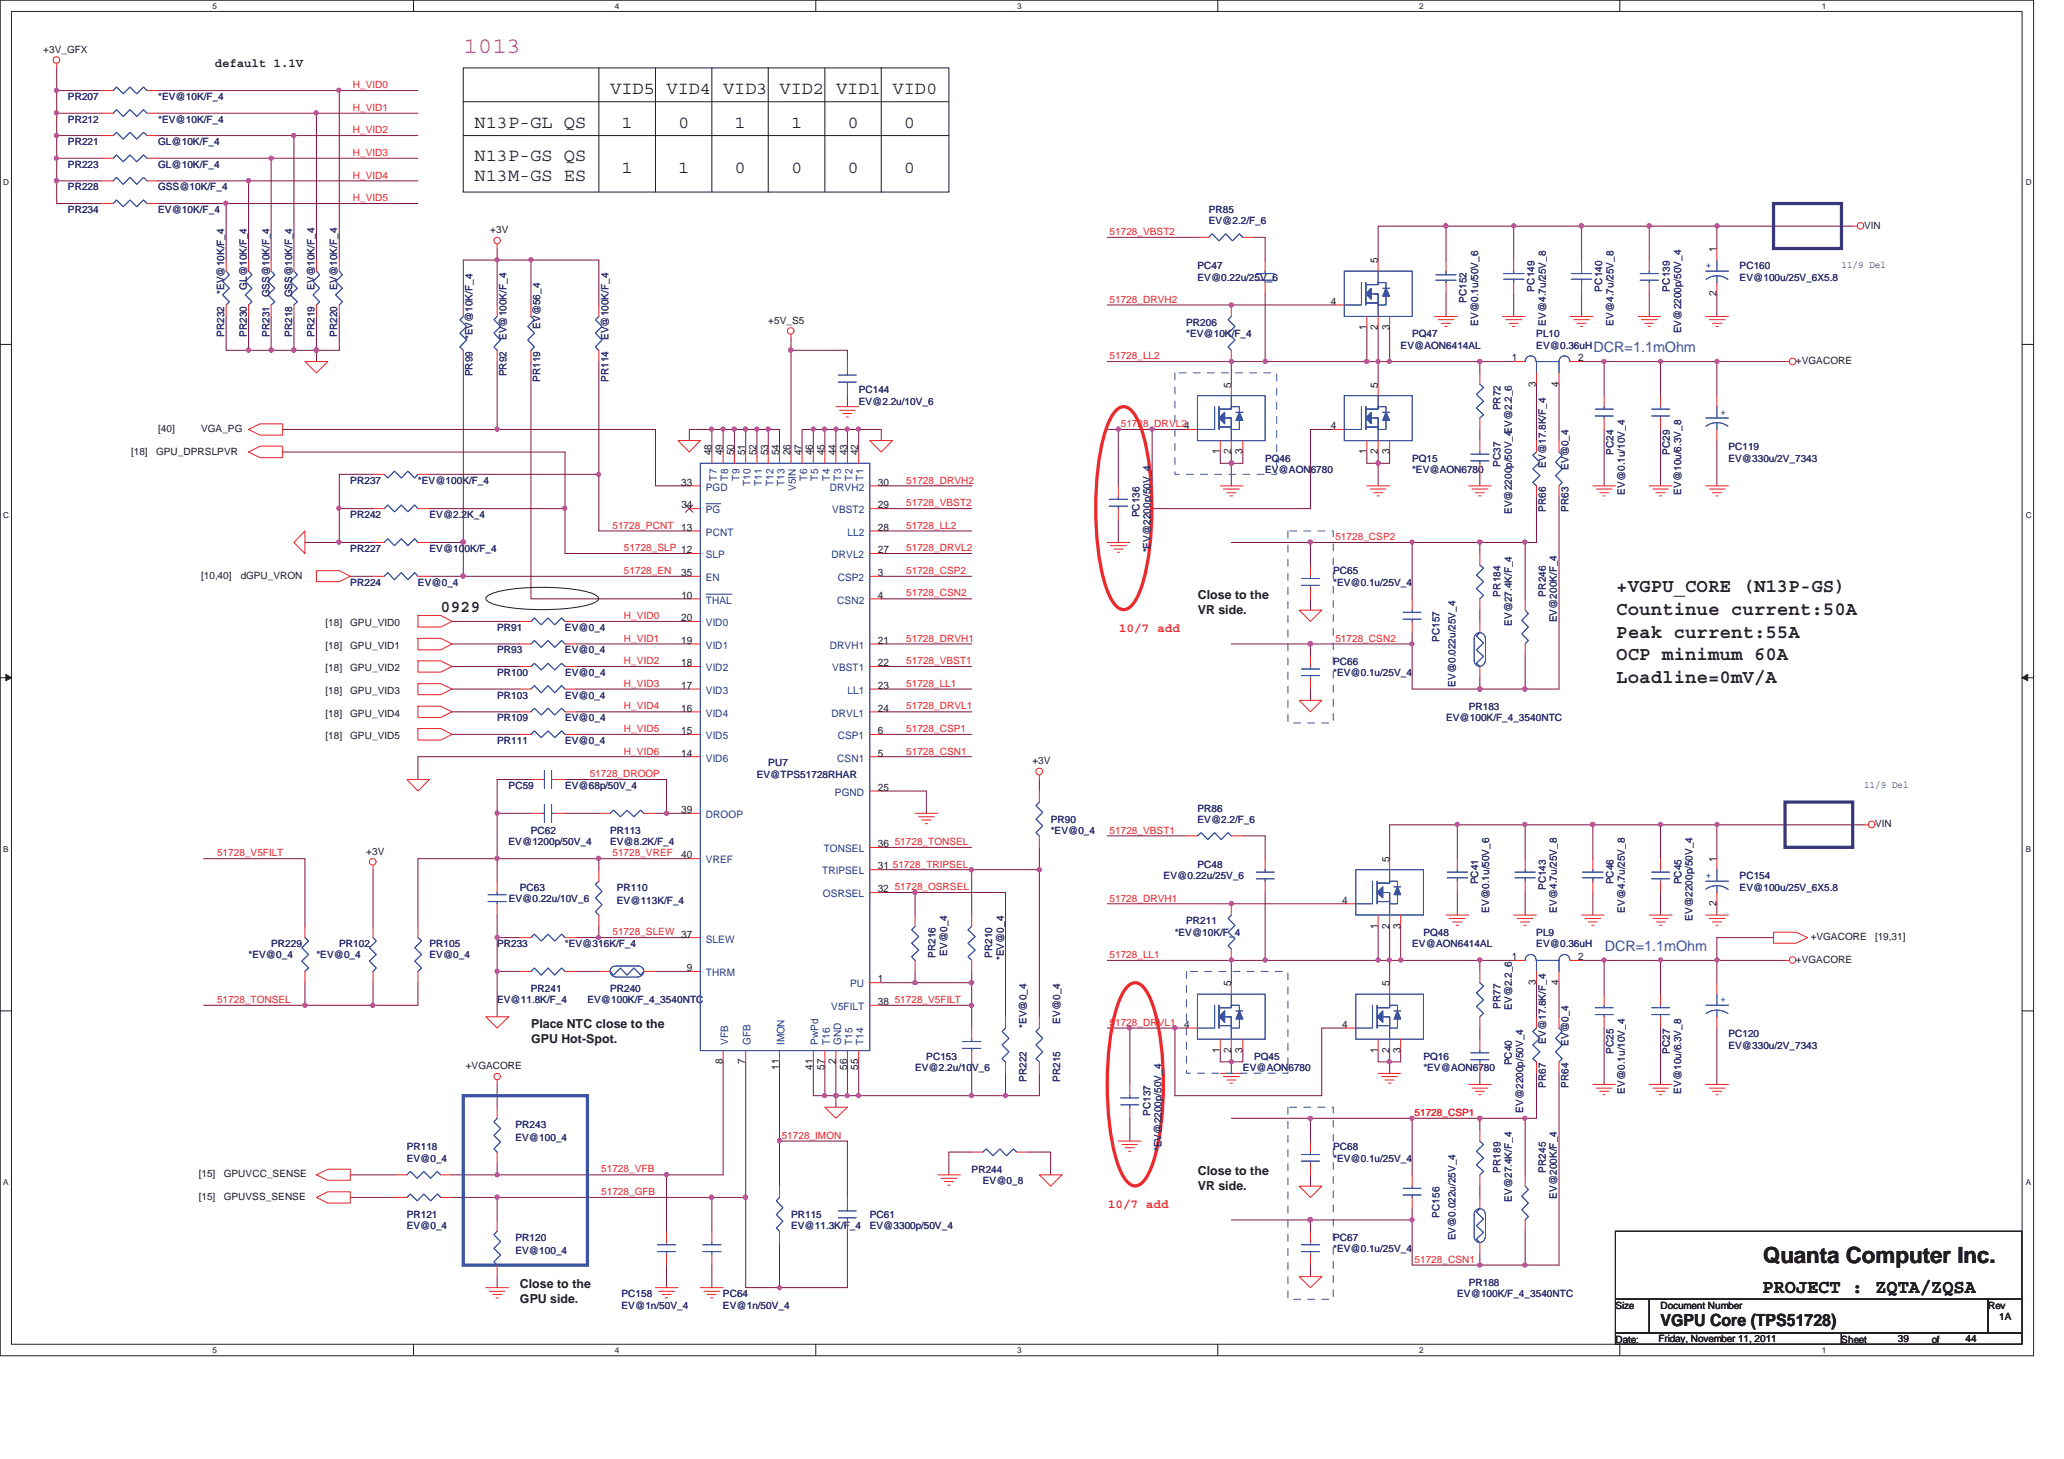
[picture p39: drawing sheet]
<svg xmlns="http://www.w3.org/2000/svg" width="297mm" height="210mm" viewBox="0 0 297 210" stroke-linecap="round" stroke-linejoin="round" font-family="sans-serif">
<defs><g id="words">
<text font-size="3.4" fill="#b8529f" x="66.7" y="7.6">1013</text>
<text font-size="3.2" fill="#231f20" x="253.7" y="181.8">Quanta Computer Inc.</text>
<g font-size="2.8" fill="#231f20">
<text x="232.6" y="88.5">Countinue current:50A</text>
<text x="232.6" y="85.2">+VGPU_CORE (N13P-GS)</text>
<text x="232.6" y="91.8">Peak current:55A</text>
<text x="232.6" y="95">OCP minimum 60A</text>
<text x="232.6" y="98.2">Loadline=0mV/A</text>
<text x="253.6" y="186.1">PROJECT : ZQTA/ZQSA</text>
</g>
<g font-size="2.6" fill="#231f20">
<text x="87.8" y="13.5">VID5 VID4 VID3 VID2 VID1 VID0</text>
<text x="68.3" y="18.4">N13P-GL QS</text>
<text x="68.3" y="23.2">N13P-GS QS</text>
<text x="89.5" y="18.4">1</text>
<text x="97.6" y="18.4">0</text>
<text x="105.7" y="18.4">1</text>
<text x="113.8" y="18.4">1</text>
<text x="122" y="18.4">0</text>
<text x="130.1" y="18.4">0</text>
<text x="68.3" y="26">N13M-GS ES</text>
<text x="89.5" y="24.8">1</text>
<text x="97.6" y="24.8">1</text>
<text x="105.7" y="24.8">0</text>
<text x="113.8" y="24.8">0</text>
<text x="122" y="24.8">0</text>
<text x="130.1" y="24.8">0</text>
</g>
<g font-size="2.4" fill="#231f20">
<text x="63.4" y="88.1">0929</text>
<text x="239" y="190.8">VGPU Core (TPS51728)</text>
</g>
<g font-size="2.1" fill="#3a53a4">
<text x="229.3" y="50.7">DCR=1.1mOhm</text>
<text x="230.9" y="136.8">DCR=1.1mOhm</text>
</g>
<g font-size="1.8" fill="#231f20">
<text x="30.9" y="9.7">default 1.1V</text>
<text x="172.4" y="86.2">Close to the</text>
<text x="172.4" y="88.3">VR side.</text>
<text x="76.4" y="148">Place NTC close to the</text>
<text x="76.4" y="150.1">GPU Hot-Spot.</text>
<text x="172.4" y="169.1">Close to the</text>
<text x="172.4" y="171.2">VR side.</text>
<text x="74.8" y="185.4">Close to the</text>
<text x="74.8" y="187.5">GPU side.</text>
</g>
<g font-size="1.8" fill="#ec2426">
<text x="161" y="91">10/7 add</text>
<text x="159.4" y="173.9">10/7 add</text>
</g>
<g font-size="1.5" fill="#231f20">
<text x="198.3" y="37.9" transform="rotate(-90 198.3 37.9)">5</text>
<text x="247.1" y="36.3" transform="rotate(-90 247.1 36.3)">1</text>
<text x="191.5" y="43.9">4</text>
<text x="196.7" y="47.5" transform="rotate(-90 196.7 47.5)">1</text>
<text x="198.3" y="47.5" transform="rotate(-90 198.3 47.5)">2</text>
<text x="200" y="47.5" transform="rotate(-90 200 47.5)">3</text>
<text x="247.1" y="42.6" transform="rotate(-90 247.1 42.6)">2</text>
<text x="217.6" y="52">1</text>
<text x="227.1" y="52">2</text>
<text x="177.2" y="55.8" transform="rotate(-90 177.2 55.8)">5</text>
<text x="198.3" y="55.8" transform="rotate(-90 198.3 55.8)">5</text>
<text x="221" y="55.6" transform="rotate(-90 221 55.6)">3</text>
<text x="224.3" y="55.6" transform="rotate(-90 224.3 55.6)">4</text>
<text x="102.4" y="65.5" transform="rotate(-90 102.4 65.5)">48</text>
<text x="104" y="65.5" transform="rotate(-90 104 65.5)">49</text>
<text x="105.7" y="65.5" transform="rotate(-90 105.7 65.5)">50</text>
<text x="107.3" y="65.5" transform="rotate(-90 107.3 65.5)">51</text>
<text x="108.9" y="65.5" transform="rotate(-90 108.9 65.5)">52</text>
<text x="110.5" y="65.5" transform="rotate(-90 110.5 65.5)">53</text>
<text x="112.1" y="65.5" transform="rotate(-90 112.1 65.5)">54</text>
<text x="113.8" y="65.5" transform="rotate(-90 113.8 65.5)">26</text>
<text x="115.4" y="65.5" transform="rotate(-90 115.4 65.5)">47</text>
<text x="117" y="65.5" transform="rotate(-90 117 65.5)">46</text>
<text x="118.7" y="65.5" transform="rotate(-90 118.7 65.5)">45</text>
<text x="120.3" y="65.5" transform="rotate(-90 120.3 65.5)">44</text>
<text x="121.9" y="65.5" transform="rotate(-90 121.9 65.5)">43</text>
<text x="123.5" y="65.5" transform="rotate(-90 123.5 65.5)">42</text>
<text x="175.5" y="65.4" transform="rotate(-90 175.5 65.4)">1</text>
<text x="177.2" y="65.4" transform="rotate(-90 177.2 65.4)">2</text>
<text x="178.8" y="65.4" transform="rotate(-90 178.8 65.4)">3</text>
<text x="191.5" y="61.8">4</text>
<text x="196.7" y="65.4" transform="rotate(-90 196.7 65.4)">1</text>
<text x="198.3" y="65.4" transform="rotate(-90 198.3 65.4)">2</text>
<text x="200" y="65.4" transform="rotate(-90 200 65.4)">3</text>
<text x="98" y="69.9">33</text>
<text x="126.3" y="69.9">30</text>
<text x="98" y="76.4">13</text>
<text x="98.1" y="73.1">34</text>
<text x="126.3" y="76.4">28</text>
<text x="126.3" y="73.2">29</text>
<text x="98" y="82.9">35</text>
<text x="126.3" y="82.9">3</text>
<text x="126.3" y="79.6">27</text>
<text x="98" y="89.4">20</text>
<text x="98.1" y="86.2">10</text>
<text x="126.3" y="86.1">4</text>
<text x="98" y="92.6">19</text>
<text x="98" y="95.9">18</text>
<text x="126.3" y="92.6">21</text>
<text x="126.3" y="95.9">22</text>
<text x="98" y="99.2">17</text>
<text x="126.3" y="99.2">23</text>
<text x="98" y="102.4">16</text>
<text x="98" y="105.6">15</text>
<text x="126.3" y="105.6">6</text>
<text x="126.3" y="102.4">24</text>
<text x="98" y="108.9">14</text>
<text x="126.3" y="113.8">25</text>
<text x="126.3" y="108.9">5</text>
<text x="98" y="117">39</text>
<text x="98" y="123.5">40</text>
<text x="126.3" y="121.9">36</text>
<text x="126.3" y="125.1">31</text>
<text x="200" y="124" transform="rotate(-90 200 124)">5</text>
<text x="247.1" y="124" transform="rotate(-90 247.1 124)">1</text>
<text x="126.3" y="128.4">32</text>
<text x="193.2" y="130">4</text>
<text x="247.1" y="130.4" transform="rotate(-90 247.1 130.4)">2</text>
<text x="198.3" y="133.7" transform="rotate(-90 198.3 133.7)">1</text>
<text x="200" y="133.7" transform="rotate(-90 200 133.7)">2</text>
<text x="201.5" y="133.7" transform="rotate(-90 201.5 133.7)">3</text>
<text x="98.8" y="139.8">9</text>
<text x="126.3" y="141.4">1</text>
<text x="177.2" y="141.9" transform="rotate(-90 177.2 141.9)">5</text>
<text x="200" y="141.9" transform="rotate(-90 200 141.9)">5</text>
<text x="217.6" y="138.2">1</text>
<text x="221" y="141.8" transform="rotate(-90 221 141.8)">3</text>
<text x="224.3" y="141.8" transform="rotate(-90 224.3 141.8)">4</text>
<text x="227.1" y="138.2">2</text>
<text x="126.3" y="144.7">38</text>
<text x="170.4" y="147.9">4</text>
<text x="193.2" y="147.9">4</text>
<text x="104" y="153.2" transform="rotate(-90 104 153.2)">8</text>
<text x="107.3" y="153.2" transform="rotate(-90 107.3 153.2)">7</text>
<text x="112.1" y="154" transform="rotate(-90 112.1 154)">11</text>
<text x="117" y="154" transform="rotate(-90 117 154)">41</text>
<text x="118.7" y="154" transform="rotate(-90 118.7 154)">57</text>
<text x="120.3" y="153.2" transform="rotate(-90 120.3 153.2)">2</text>
<text x="121.9" y="154" transform="rotate(-90 121.9 154)">56</text>
<text x="123.5" y="154" transform="rotate(-90 123.5 154)">55</text>
<text x="175.5" y="151.5" transform="rotate(-90 175.5 151.5)">1</text>
<text x="177.2" y="151.5" transform="rotate(-90 177.2 151.5)">2</text>
<text x="178.8" y="151.5" transform="rotate(-90 178.8 151.5)">3</text>
<text x="198.3" y="151.5" transform="rotate(-90 198.3 151.5)">1</text>
<text x="200" y="151.5" transform="rotate(-90 200 151.5)">2</text>
<text x="201.5" y="151.5" transform="rotate(-90 201.5 151.5)">3</text>
</g>
<g font-size="1.5" fill="#1d437e">
<text x="101.6" y="70.6">PGD</text>
<text x="103.2" y="69.2" transform="rotate(-90 103.2 69.2)">T7</text>
<text x="104.8" y="69.2" transform="rotate(-90 104.8 69.2)">T8</text>
<text x="106.4" y="69.2" transform="rotate(-90 106.4 69.2)">T9</text>
<text x="108" y="70" transform="rotate(-90 108 70)">T10</text>
<text x="109.6" y="70" transform="rotate(-90 109.6 70)">T11</text>
<text x="111.3" y="70" transform="rotate(-90 111.3 70)">T12</text>
<text x="112.9" y="70" transform="rotate(-90 112.9 70)">T13</text>
<text x="114.5" y="70.7" transform="rotate(-90 114.5 70.7)">V5IN</text>
<text x="116.2" y="69.2" transform="rotate(-90 116.2 69.2)">T6</text>
<text x="117.8" y="69.2" transform="rotate(-90 117.8 69.2)">T5</text>
<text x="119.4" y="69.2" transform="rotate(-90 119.4 69.2)">T4</text>
<text x="119.4" y="70.6">DRVH2</text>
<text x="121" y="69.2" transform="rotate(-90 121 69.2)">T3</text>
<text x="122.7" y="69.2" transform="rotate(-90 122.7 69.2)">T2</text>
<text x="124.3" y="69.2" transform="rotate(-90 124.3 69.2)">T1</text>
<text x="101.6" y="77.1">PCNT</text>
<text x="101.6" y="73.9">PG</text>
<text x="119.8" y="73.9">VBST2</text>
<text x="122" y="77.1">LL2</text>
<text x="101.6" y="80.3">SLP</text>
<text x="101.6" y="83.6">EN</text>
<text x="119.7" y="80.3">DRVL2</text>
<text x="120.6" y="83.6">CSP2</text>
<text x="101.6" y="86.9">THAL</text>
<text x="120.5" y="86.9">CSN2</text>
<text x="101.6" y="90.1">VID0</text>
<text x="101.6" y="93.3">VID1</text>
<text x="119.4" y="93.3">DRVH1</text>
<text x="101.6" y="96.6">VID2</text>
<text x="101.6" y="99.9">VID3</text>
<text x="119.8" y="96.6">VBST1</text>
<text x="122" y="99.9">LL1</text>
<text x="101.6" y="103.1">VID4</text>
<text x="101.6" y="106.4">VID5</text>
<text x="119.7" y="103.1">DRVL1</text>
<text x="120.6" y="106.4">CSP1</text>
<text x="101.6" y="109.6">VID6</text>
<text x="120.5" y="109.6">CSN1</text>
<text x="101.6" y="117.7">DROOP</text>
<text x="120.2" y="114.5">PGND</text>
<text x="101.6" y="124.3">VREF</text>
<text x="118.3" y="125.8">TRIPSEL</text>
<text x="118.5" y="122.6">TONSEL</text>
<text x="118.4" y="129.1">OSRSEL</text>
<text x="101.6" y="135.6">SLEW</text>
<text x="101.6" y="140.5">THRM</text>
<text x="122.3" y="142.1">PU</text>
<text x="119.6" y="145.4">V5FILT</text>
<text x="104.8" y="150.4" transform="rotate(-90 104.8 150.4)">VFB</text>
<text x="108" y="150.4" transform="rotate(-90 108 150.4)">GFB</text>
<text x="112.9" y="150.4" transform="rotate(-90 112.9 150.4)">IMON</text>
<text x="117.8" y="150.4" transform="rotate(-90 117.8 150.4)">PwPd</text>
<text x="119.4" y="150.4" transform="rotate(-90 119.4 150.4)">T16</text>
<text x="121" y="150.4" transform="rotate(-90 121 150.4)">GND</text>
<text x="122.7" y="150.4" transform="rotate(-90 122.7 150.4)">T15</text>
<text x="124.3" y="150.4" transform="rotate(-90 124.3 150.4)">T14</text>
</g>
<g font-size="1.4" fill="#231f20">
<text x="6.2" y="7.6">+3V_GFX</text>
<text x="70.5" y="33.6">+3V</text>
<text x="268.3" y="32.9">VIN</text>
<text x="110.6" y="46.6">+5V_S5</text>
<text x="258.5" y="52.4">+VGACORE</text>
<text x="18.9" y="65.4">[18]</text>
<text x="22.5" y="65.4">GPU_DPRSLPVR</text>
<text x="22.8" y="62.2">[40]</text>
<text x="29" y="62.2">VGA_PG</text>
<text x="29" y="83.3">[10,40]</text>
<text x="34.7" y="83.3">dGPU_VRON</text>
<text x="46.9" y="90.1">[18]</text>
<text x="46.9" y="93.4">[18]</text>
<text x="50.4" y="90.1">GPU_VID0</text>
<text x="50.4" y="93.4">GPU_VID1</text>
<text x="46.9" y="96.6">[18]</text>
<text x="46.9" y="99.9">[18]</text>
<text x="50.4" y="96.6">GPU_VID2</text>
<text x="50.4" y="99.9">GPU_VID3</text>
<text x="46.9" y="106.4">[18]</text>
<text x="46.9" y="103.1">[18]</text>
<text x="50.4" y="106.4">GPU_VID5</text>
<text x="50.4" y="103.1">GPU_VID4</text>
<text x="148.6" y="110">+3V</text>
<text x="269.9" y="119.1">VIN</text>
<text x="52.7" y="123">+3V</text>
<text x="260.6" y="135.3">+VGACORE</text>
<text x="269.8" y="135.3">[19,31]</text>
<text x="258.5" y="138.6">+VGACORE</text>
<text x="67" y="153.9">+VGACORE</text>
<text x="28.6" y="172.7">[15]</text>
<text x="28.6" y="169.4">[15]</text>
<text x="32.2" y="172.7">GPUVSS_SENSE</text>
<text x="32.2" y="169.4">GPUVCC_SENSE</text>
<text x="232.5" y="188.4">Size</text>
<text x="239" y="188.4">Document Number</text>
<text x="286.1" y="188.4">Rev</text>
<text x="287.7" y="189.9">1A</text>
<text x="232.5" y="193.2">Date:</text>
<text x="238.7" y="193.2">Friday, November 11, 2011</text>
<text x="265" y="193.2">Sheet</text>
<text x="273.1" y="193.2">39</text>
<text x="278" y="193.2">of</text>
<text x="282.9" y="193.2">44</text>
</g>
<g font-size="1.4" fill="#2d2d72">
<text x="9.8" y="14.4">PR207</text>
<text x="9.8" y="17.6">PR212</text>
<text x="22.8" y="14.4">*EV@10K/F_4</text>
<text x="22.8" y="17.6">*EV@10K/F_4</text>
<text x="9.8" y="20.9">PR221</text>
<text x="22.8" y="20.9">GL@10K/F_4</text>
<text x="9.8" y="27.4">PR228</text>
<text x="9.8" y="24.1">PR223</text>
<text x="22.8" y="27.4">GSS@10K/F_4</text>
<text x="22.8" y="24.1">GL@10K/F_4</text>
<text x="9.8" y="30.6">PR234</text>
<text x="22.8" y="30.6">EV@10K/F_4</text>
<text x="174" y="30.6">PR85</text>
<text x="174" y="32.3">EV@2.2/F_6</text>
<text x="35.5" y="41.7" transform="rotate(-90 35.5 41.7)">GL@10K/F_4</text>
<text x="45.3" y="41.7" transform="rotate(-90 45.3 41.7)">EV@10K/F_4</text>
<text x="48.5" y="41.7" transform="rotate(-90 48.5 41.7)">EV@10K/F_4</text>
<text x="172.3" y="38.8">PC47</text>
<text x="172.3" y="40.4">EV@0.22u/25V_6</text>
<text x="220.8" y="42" transform="rotate(-90 220.8 42)">PC149</text>
<text x="230.6" y="42" transform="rotate(-90 230.6 42)">PC140</text>
<text x="240.3" y="42" transform="rotate(-90 240.3 42)">PC139</text>
<text x="250.4" y="38.8">PC160</text>
<text x="250.4" y="40.4">EV@100u/25V_6X5.8</text>
<text x="32.3" y="42.3" transform="rotate(-90 32.3 42.3)">*EV@10K/F_4</text>
<text x="38.8" y="42.8" transform="rotate(-90 38.8 42.8)">GSS@10K/F_4</text>
<text x="42.1" y="42.8" transform="rotate(-90 42.1 42.8)">GSS@10K/F_4</text>
<text x="77.8" y="47.3" transform="rotate(-90 77.8 47.3)">EV@56_4</text>
<text x="170.7" y="46.9">PR206</text>
<text x="211.1" y="43.6" transform="rotate(-90 211.1 43.6)">PC152</text>
<text x="212.7" y="46.9" transform="rotate(-90 212.7 46.9)">EV@0.1u/50V_6</text>
<text x="222.4" y="46.9" transform="rotate(-90 222.4 46.9)">EV@4.7u/25V_8</text>
<text x="232.2" y="46.9" transform="rotate(-90 232.2 46.9)">EV@4.7u/25V_8</text>
<text x="242" y="48" transform="rotate(-90 242 48)">EV@2200p/50V_4</text>
<text x="32.3" y="48.5" transform="rotate(-90 32.3 48.5)">PR232</text>
<text x="35.5" y="48.5" transform="rotate(-90 35.5 48.5)">PR230</text>
<text x="38.8" y="48.5" transform="rotate(-90 38.8 48.5)">PR231</text>
<text x="42.1" y="48.5" transform="rotate(-90 42.1 48.5)">PR218</text>
<text x="45.3" y="48.5" transform="rotate(-90 45.3 48.5)">PR219</text>
<text x="48.5" y="48.5" transform="rotate(-90 48.5 48.5)">PR220</text>
<text x="68" y="48.8" transform="rotate(-90 68 48.8)">*EV@10K/F_4</text>
<text x="72.9" y="49" transform="rotate(-90 72.9 49)">EV@100K/F_4</text>
<text x="87.6" y="49" transform="rotate(-90 87.6 49)">EV@100K/F_4</text>
<text x="170.7" y="48.5">*EV@10K/F_4</text>
<text x="201.6" y="50.2">EV@AON6414AL</text>
<text x="203.2" y="48.5">PQ47</text>
<text x="221.1" y="48.5">PL10</text>
<text x="221.1" y="50.2">EV@0.36uH</text>
<text x="68" y="54.2" transform="rotate(-90 68 54.2)">PR99</text>
<text x="72.9" y="54.2" transform="rotate(-90 72.9 54.2)">PR92</text>
<text x="77.8" y="55" transform="rotate(-90 77.8 55)">PR119</text>
<text x="87.6" y="55" transform="rotate(-90 87.6 55)">PR114</text>
<text x="123.6" y="56.6">PC144</text>
<text x="123.6" y="58.3">EV@2.2u/10V_6</text>
<text x="215.9" y="59.1" transform="rotate(-90 215.9 59.1)">PR72</text>
<text x="232.2" y="65.5" transform="rotate(-90 232.2 65.5)">PC24</text>
<text x="240.3" y="65.5" transform="rotate(-90 240.3 65.5)">PC29</text>
<text x="248.7" y="64.8">PC119</text>
<text x="50.4" y="69.6">PR237</text>
<text x="60.2" y="69.6">*EV@100K/F_4</text>
<text x="182.1" y="66.4">PQ46</text>
<text x="182.1" y="68">EV@AON6780</text>
<text x="203.2" y="66.4">PQ15</text>
<text x="203.2" y="68">*EV@AON6780</text>
<text x="215.9" y="67.2" transform="rotate(-90 215.9 67.2)">PC37</text>
<text x="222.5" y="67.3" transform="rotate(-90 222.5 67.3)">EV@17.8K/F_4</text>
<text x="225.7" y="67.6" transform="rotate(-90 225.7 67.6)">EV@0_4</text>
<text x="233.9" y="71.2" transform="rotate(-90 233.9 71.2)">EV@0.1u/10V_4</text>
<text x="242" y="71.2" transform="rotate(-90 242 71.2)">EV@10u/6.3V_8</text>
<text x="248.7" y="66.4">EV@330u/2V_7343</text>
<text x="50.4" y="74.5">PR242</text>
<text x="61.8" y="74.5">EV@2.2K_4</text>
<text x="164" y="74.5" transform="rotate(-90 164 74.5)">PC136</text>
<text x="217.6" y="74" transform="rotate(-90 217.6 74)">EV@2200p/50V_4EV@2.2_6</text>
<text x="222.5" y="73.7" transform="rotate(-90 222.5 73.7)">PR66</text>
<text x="225.7" y="73.7" transform="rotate(-90 225.7 73.7)">PR63</text>
<text x="50.4" y="79.4">PR227</text>
<text x="61.8" y="79.4">EV@100K/F_4</text>
<text x="165.6" y="79.5" transform="rotate(-90 165.6 79.5)">*EV@2200p/50V_4</text>
<text x="191.9" y="82.7">PC65</text>
<text x="50.4" y="84.3">PR224</text>
<text x="60.2" y="84.3">EV@0_4</text>
<text x="191.9" y="84.3">*EV@0.1u/25V_4</text>
<text x="215.9" y="85.9" transform="rotate(-90 215.9 85.9)">PR184</text>
<text x="222.5" y="85.9" transform="rotate(-90 222.5 85.9)">PR246</text>
<text x="224.1" y="89.6" transform="rotate(-90 224.1 89.6)">EV@200K/F_4</text>
<text x="71.5" y="94">PR93</text>
<text x="71.5" y="90.8">PR91</text>
<text x="81.3" y="94">EV@0_4</text>
<text x="81.3" y="90.8">EV@0_4</text>
<text x="191.9" y="95.7">PC66</text>
<text x="207.2" y="92.4" transform="rotate(-90 207.2 92.4)">PC157</text>
<text x="217.6" y="90.1" transform="rotate(-90 217.6 90.1)">EV@27.4K/F_4</text>
<text x="71.5" y="97.3">PR100</text>
<text x="71.5" y="100.5">PR103</text>
<text x="81.3" y="100.5">EV@0_4</text>
<text x="81.3" y="97.3">EV@0_4</text>
<text x="191.9" y="97.3">*EV@0.1u/25V_4</text>
<text x="209.5" y="98.9" transform="rotate(-90 209.5 98.9)">EV@0.022u/25V_4</text>
<text x="71.5" y="103.8">PR109</text>
<text x="71.5" y="107.1">PR111</text>
<text x="81.3" y="107.1">EV@0_4</text>
<text x="81.3" y="103.8">EV@0_4</text>
<text x="208.1" y="103.8">EV@100K/F_4_3540NTC</text>
<text x="211.4" y="102.1">PR183</text>
<text x="73.2" y="113.5">PC59</text>
<text x="81.3" y="113.5">EV@68p/50V_4</text>
<text x="108.9" y="111.9">EV@TPS51728RHAR</text>
<text x="110.6" y="110.3">PU7</text>
<text x="151.2" y="118.4">PR90</text>
<text x="172.3" y="116.8">PR86</text>
<text x="172.3" y="118.4">EV@2.2/F_6</text>
<text x="73.2" y="121.7">EV@1200p/50V_4</text>
<text x="76.4" y="120.1">PC62</text>
<text x="87.8" y="120.1">PR113</text>
<text x="87.8" y="121.7">EV@8.2K/F_4</text>
<text x="151.2" y="120">*EV@0_4</text>
<text x="172.3" y="124.9">PC48</text>
<text x="73.2" y="129.8">EV@0.22u/10V_6</text>
<text x="74.8" y="128.2">PC63</text>
<text x="88.8" y="128.2">PR110</text>
<text x="88.8" y="130.1">EV@113K/F_4</text>
<text x="167.5" y="126.5">EV@0.22u/25V_6</text>
<text x="212.7" y="127.3" transform="rotate(-90 212.7 127.3)">PC41</text>
<text x="214.3" y="131.3" transform="rotate(-90 214.3 131.3)">EV@0.1u/50V_6</text>
<text x="222.5" y="128.1" transform="rotate(-90 222.5 128.1)">PC143</text>
<text x="224.1" y="131.3" transform="rotate(-90 224.1 131.3)">EV@4.7u/25V_8</text>
<text x="232.2" y="127.3" transform="rotate(-90 232.2 127.3)">PC46</text>
<text x="233.9" y="131.3" transform="rotate(-90 233.9 131.3)">EV@4.7u/25V_8</text>
<text x="242" y="127.3" transform="rotate(-90 242 127.3)">PC45</text>
<text x="250.4" y="126.5">PC154</text>
<text x="250.4" y="128.2">EV@100u/25V_6X5.8</text>
<text x="35.8" y="137.9">*EV@0_4</text>
<text x="39" y="136.3">PR229</text>
<text x="45.5" y="137.9">*EV@0_4</text>
<text x="48.8" y="136.3">PR102</text>
<text x="61.8" y="136.3">PR105</text>
<text x="61.8" y="137.9">EV@0_4</text>
<text x="71.5" y="136.3">PR233</text>
<text x="81.3" y="136.3">*EV@316K/F_4</text>
<text x="134.7" y="137.9" transform="rotate(-90 134.7 137.9)">PR216</text>
<text x="136.3" y="137.5" transform="rotate(-90 136.3 137.5)">EV@0_4</text>
<text x="142.8" y="137.9" transform="rotate(-90 142.8 137.9)">PR210</text>
<text x="169.1" y="134.6">*EV@10K/F_4</text>
<text x="170.7" y="133">PR211</text>
<text x="203.2" y="136.3">EV@AON6414AL</text>
<text x="204.8" y="134.7">PQ48</text>
<text x="221.1" y="134.7">PL9</text>
<text x="221.1" y="136.3">EV@0.36uH</text>
<text x="243.6" y="132.5" transform="rotate(-90 243.6 132.5)">EV@2200p/50V_4</text>
<text x="76.4" y="142.8">PR241</text>
<text x="87.8" y="142.8">PR240</text>
<text x="144.5" y="138.2" transform="rotate(-90 144.5 138.2)">*EV@0_4</text>
<text x="71.5" y="144.4">EV@11.8K/F_4</text>
<text x="84.5" y="144.4">EV@100K/F_4_3540NTC</text>
<text x="147.7" y="147.9" transform="rotate(-90 147.7 147.9)">*EV@0_4</text>
<text x="152.6" y="147.3" transform="rotate(-90 152.6 147.3)">EV@0_4</text>
<text x="215.9" y="145.2" transform="rotate(-90 215.9 145.2)">PR77</text>
<text x="217.6" y="145.4" transform="rotate(-90 217.6 145.4)">EV@2.2_6</text>
<text x="248.7" y="149.3">PC120</text>
<text x="131.7" y="154.2">EV@2.2u/10V_6</text>
<text x="133.3" y="152.6">PC153</text>
<text x="147.7" y="155.7" transform="rotate(-90 147.7 155.7)">PR222</text>
<text x="152.6" y="155.7" transform="rotate(-90 152.6 155.7)">PR215</text>
<text x="178.9" y="154.2">EV@AON6780</text>
<text x="180.5" y="152.6">PQ45</text>
<text x="204.8" y="152.6">PQ16</text>
<text x="204.8" y="154.2">*EV@AON6780</text>
<text x="217.6" y="153.3" transform="rotate(-90 217.6 153.3)">PC40</text>
<text x="222.5" y="150.2" transform="rotate(-90 222.5 150.2)">EV@17.8K/F_4</text>
<text x="225.7" y="150.5" transform="rotate(-90 225.7 150.5)">EV@0_4</text>
<text x="232.2" y="151.7" transform="rotate(-90 232.2 151.7)">PC25</text>
<text x="240.3" y="151.7" transform="rotate(-90 240.3 151.7)">PC27</text>
<text x="248.7" y="150.9">EV@330u/2V_7343</text>
<text x="165.6" y="160.6" transform="rotate(-90 165.6 160.6)">PC137</text>
<text x="219.2" y="160.1" transform="rotate(-90 219.2 160.1)">EV@2200p/50V_4</text>
<text x="222.5" y="156.6" transform="rotate(-90 222.5 156.6)">PR67</text>
<text x="225.7" y="156.6" transform="rotate(-90 225.7 156.6)">PR64</text>
<text x="233.9" y="157.4" transform="rotate(-90 233.9 157.4)">EV@0.1u/10V_4</text>
<text x="242" y="157.4" transform="rotate(-90 242 157.4)">EV@10u/6.3V_8</text>
<text x="58.5" y="165.6">PR118</text>
<text x="58.5" y="167.2">EV@0_4</text>
<text x="74.2" y="162.3">PR243</text>
<text x="74.2" y="164.3">EV@100_4</text>
<text x="167.2" y="165.7" transform="rotate(-90 167.2 165.7)">*EV@2200p/50V_4</text>
<text x="191.9" y="165.6">PC68</text>
<text x="191.9" y="167.2">*EV@0.1u/25V_4</text>
<text x="139.8" y="168.8">PR244</text>
<text x="141.4" y="170.4">EV@0_8</text>
<text x="215.9" y="168.8" transform="rotate(-90 215.9 168.8)">PR189</text>
<text x="217.6" y="173" transform="rotate(-90 217.6 173)">EV@27.4K/F_4</text>
<text x="222.5" y="168.8" transform="rotate(-90 222.5 168.8)">PR245</text>
<text x="224.1" y="172.5" transform="rotate(-90 224.1 172.5)">EV@200K/F_4</text>
<text x="58.5" y="175.3">PR121</text>
<text x="58.5" y="177">EV@0_4</text>
<text x="74.2" y="178.5">PR120</text>
<text x="113.8" y="175.3">PR115</text>
<text x="113.8" y="177">EV@11.3K/F_4</text>
<text x="125.2" y="175.3">PC61</text>
<text x="125.2" y="177">EV@3300p/50V_4</text>
<text x="191.9" y="178.5">PC67</text>
<text x="207.2" y="175.3" transform="rotate(-90 207.2 175.3)">PC156</text>
<text x="209.5" y="178.5" transform="rotate(-90 209.5 178.5)">EV@0.022u/25V_4</text>
<text x="74.2" y="180.5">EV@100_4</text>
<text x="191.9" y="180.2">*EV@0.1u/25V_4</text>
<text x="211.4" y="185.1">PR188</text>
<text x="89.4" y="186.7">PC158</text>
<text x="89.4" y="188.3">EV@1n/50V_4</text>
<text x="104" y="186.7">PC64</text>
<text x="104" y="188.3">EV@1n/50V_4</text>
<text x="209.7" y="186.7">EV@100K/F_4_3540NTC</text>
</g>
<g font-size="1.4" fill="#ec2426">
<text x="50.8" y="16">H_VID1</text>
<text x="50.8" y="12.7">H_VID0</text>
<text x="50.8" y="19.2">H_VID2</text>
<text x="50.8" y="22.4">H_VID3</text>
<text x="50.8" y="29">H_VID5</text>
<text x="50.8" y="25.7">H_VID4</text>
<text x="159.7" y="33.8">51728_VBST2</text>
<text x="159.7" y="43.6">51728_DRVH2</text>
<text x="159.7" y="51.7">51728_LL2</text>
<text x="161.3" y="61.5">51728_DRVL24</text>
<text x="130.4" y="69.6">51728_DRVH2</text>
<text x="88.1" y="76.1">51728_PCNT</text>
<text x="130.4" y="72.9">51728_VBST2</text>
<text x="130.4" y="76.1">51728_LL2</text>
<text x="192.2" y="77.7">51728_CSP2</text>
<text x="89.8" y="82.6">51728_EN</text>
<text x="89.8" y="79.3">51728_SLP 12</text>
<text x="130.4" y="79.3">51728_DRVL2</text>
<text x="130.4" y="82.6">51728_CSP2</text>
<text x="89.8" y="89.1">H_VID0</text>
<text x="130.4" y="85.8">51728_CSN2</text>
<text x="89.8" y="92.3">H_VID1</text>
<text x="89.8" y="95.6">H_VID2</text>
<text x="130.4" y="95.6">51728_VBST1</text>
<text x="130.4" y="92.3">51728_DRVH1</text>
<text x="192.2" y="92.3">51728_CSN2</text>
<text x="89.8" y="98.9">H_VID3</text>
<text x="130.4" y="98.9">51728_LL1</text>
<text x="89.8" y="102.1">H_VID4</text>
<text x="89.8" y="105.4">H_VID5</text>
<text x="130.4" y="102.1">51728_DRVL1</text>
<text x="130.4" y="105.4">51728_CSP1</text>
<text x="84.9" y="111.8">51728_DROOP</text>
<text x="89.8" y="108.6">H_VID6</text>
<text x="130.4" y="108.6">51728_CSN1</text>
<text x="159.7" y="120">51728_VBST1</text>
<text x="31.2" y="123.2">51728_V5FILT</text>
<text x="88.1" y="123.2">51728_VREF</text>
<text x="128.5" y="124.9">51728_TRIPSEL</text>
<text x="128.8" y="121.6">51728_TONSEL</text>
<text x="128.8" y="128.1">51728_OSRSEL</text>
<text x="159.7" y="129.8">51728_DRVH1</text>
<text x="88.1" y="134.6">51728_SLEW 37</text>
<text x="159.7" y="137.9">51728_LL1</text>
<text x="31.2" y="144.4">51728_TONSEL</text>
<text x="128.8" y="144.4">51728_V5FILT</text>
<text x="159.7" y="147.6">51728_DRVL1</text>
<text x="203.6" y="160.6">51728_CSP1</text>
<text x="112.5" y="163.9">51728_IMON</text>
<text x="86.5" y="168.7">51728_VFB</text>
<text x="86.5" y="172">51728_GFB</text>
<text x="203.6" y="181.7">51728_CSN1</text>
</g>
<g font-size="1.4" fill="#3a53a4">
<text x="245.5" y="38.6">+</text>
<text x="247.6" y="59.7">+</text>
<text x="245.5" y="126.4">+</text>
<text x="247.6" y="144.3">+</text>
</g>
<g font-size="1.4" fill="#422d7b">
<text x="265" y="38.6">11/9 Del</text>
<text x="268.3" y="113.4">11/9 Del</text>
</g>
<g font-size="1.2" fill="#231f20">
<text x="30.6" y="1.3">5</text>
<text x="88.5" y="1.3">4</text>
<text x="146.4" y="1.3">3</text>
<text x="204.3" y="1.3">2</text>
<text x="262.2" y="1.3">1</text>
<text x=".5" y="26.7">D</text>
<text x="291.5" y="26.7">D</text>
<text x=".5" y="74.6">C</text>
<text x="291.5" y="74.6">C</text>
<text x=".5" y="122.6">B</text>
<text x="291.5" y="122.6">B</text>
<text x=".5" y="170.5">A</text>
<text x="291.5" y="170.5">A</text>
<text x="30.6" y="194.7">5</text>
<text x="88.5" y="194.7">4</text>
<text x="146.4" y="194.7">3</text>
<text x="204.3" y="194.7">2</text>
<text x="262.2" y="194.7">1</text>
</g>
</g></defs>
<path d="M0 0h292.7v195.1h-292.7zM1.6 1.6h289.4v191.9h-289.4z" fill="none" stroke="#231f20" stroke-width=".14"/>
<g fill="#fff">
<path d="M30.6 .2h.6v1.3h-.6z"/>
<path d="M30.6 193.6h.6v1.4h-.6z"/>
</g>
<path d="M59.5 0v1.6M59.5 193.5v1.6" fill="none" stroke="#231f20" stroke-width=".14"/>
<g fill="#fff">
<path d="M88.4 .2h.6v1.3h-.6z"/>
<path d="M88.4 193.6h.6v1.4h-.6z"/>
</g>
<path d="M117.4 0v1.6M117.4 193.5v1.6" fill="none" stroke="#231f20" stroke-width=".14"/>
<g fill="#fff">
<path d="M146.3 .2h.6v1.3h-.6z"/>
<path d="M146.3 193.6h.6v1.4h-.6z"/>
</g>
<path d="M175.3 0v1.6M175.3 193.5v1.6" fill="none" stroke="#231f20" stroke-width=".14"/>
<g fill="#fff">
<path d="M204.2 .2h.6v1.3h-.6z"/>
<path d="M204.2 193.6h.6v1.4h-.6z"/>
</g>
<path d="M233.1 0v1.6M233.1 193.5v1.6" fill="none" stroke="#231f20" stroke-width=".14"/>
<g fill="#fff">
<path d="M262 .2h.6v1.3h-.6z"/>
<path d="M262 193.6h.6v1.4h-.6z"/>
<path d="M.5 25.6h.8v1.3h-.8z"/>
<path d="M291.4 25.6h.8v1.3h-.8z"/>
<path d="M.5 73.5h.8v1.3h-.8z"/>
<path d="M291.4 73.5h.8v1.3h-.8z"/>
</g>
<path d="M0 49.6h1.6M291 49.6h1.6" fill="none" stroke="#231f20" stroke-width=".14"/>
<g fill="#fff">
<path d="M.5 121.5h.7v1.3h-.7z"/>
<path d="M291.4 121.5h.7v1.3h-.7z"/>
</g>
<path d="M0 97.5h1.6M291 97.5h1.6" fill="none" stroke="#231f20" stroke-width=".14"/>
<path d="M.8 97.1l.8 .4-.8 .5z" fill="#231f20"/>
<path d="M.8 97.1l.8 .4-.8 .5z" fill="none" stroke="#231f20" stroke-width=".14"/>
<path d="M291 97.5l.8-.4v.9z" fill="#231f20"/>
<path d="M291 97.5l.8-.4v.9z" fill="none" stroke="#231f20" stroke-width=".14"/>
<g fill="#fff">
<path d="M.5 169.4h.7v1.4h-.7z"/>
<path d="M291.4 169.4h.7v1.4h-.7z"/>
</g>
<path d="M0 145.5h1.6M291 145.5h1.6" fill="none" stroke="#231f20" stroke-width=".14"/>
<path d="M239 118.7h8.1v4.9M159.3 138.2h17.9M159.3 130.1h17.9M178.9 120.3h3.2v3.3" fill="none" stroke="#7f1542" stroke-width=".14"/>
<circle cx="247.1" cy="118.7" r=".3" fill="#b8529f"/>
<circle cx="247.1" cy="118.7" r=".3" fill="none" stroke="#b8529f" stroke-width=".14"/>
<path d="M247.1 118.7h21.2M247.1 138.2h9.8M247.1 130.1v1.6" fill="none" stroke="#7f1542" stroke-width=".14"/>
<circle cx="247.1" cy="138.2" r=".3" fill="#b8529f"/>
<circle cx="247.1" cy="138.2" r=".3" fill="none" stroke="#b8529f" stroke-width=".14"/>
<path d="M200 152.8h1.6" fill="none" stroke="#7f1542" stroke-width=".14"/>
<circle cx="199.9" cy="152.8" r=".29" fill="#b8529f"/>
<circle cx="199.9" cy="152.8" r=".29" fill="none" stroke="#b8529f" stroke-width=".14"/>
<path d="M213 138.2v1.6M213 148v1.5M213 154.5v1.6" fill="none" stroke="#7f1542" stroke-width=".14"/>
<circle cx="213" cy="138.2" r=".32" fill="#b8529f"/>
<circle cx="213" cy="138.2" r=".32" fill="none" stroke="#b8529f" stroke-width=".14"/>
<path d="M213 138.2h4.8M230.9 138.2v4.9M198.3 151.2v1.6M200 152.8v1.7M201.6 151.2v1.6" fill="none" stroke="#7f1542" stroke-width=".14"/>
<circle cx="230.8" cy="138.2" r=".29" fill="#b8529f"/>
<circle cx="230.8" cy="138.2" r=".29" fill="none" stroke="#b8529f" stroke-width=".14"/>
<path d="M239 138.2v4.9M230.9 148v8.1" fill="none" stroke="#7f1542" stroke-width=".14"/>
<circle cx="239" cy="138.2" r=".29" fill="#b8529f"/>
<circle cx="239" cy="138.2" r=".29" fill="none" stroke="#b8529f" stroke-width=".14"/>
<path d="M219.5 118.7h9.7M227.6 138.2h11.4M198.3 152.8h1.7M239 148v8.1" fill="none" stroke="#7f1542" stroke-width=".14"/>
<circle cx="229.2" cy="118.7" r=".31" fill="#b8529f"/>
<circle cx="229.2" cy="118.7" r=".31" fill="none" stroke="#b8529f" stroke-width=".14"/>
<circle cx="219.5" cy="118.7" r=".29" fill="#b8529f"/>
<circle cx="219.5" cy="118.7" r=".29" fill="none" stroke="#b8529f" stroke-width=".14"/>
<path d="M239 118.7v4.9" fill="none" stroke="#7f1542" stroke-width=".14"/>
<circle cx="239" cy="118.7" r=".29" fill="#b8529f"/>
<circle cx="239" cy="118.7" r=".29" fill="none" stroke="#b8529f" stroke-width=".14"/>
<path d="M200 118.7h9.7v4.9M209.7 118.7h9.8v4.9M229.2 118.7v4.9M209.7 128.4v3.3M219.5 128.4v3.3M229.2 128.4v3.3M239 128.4v3.3" fill="none" stroke="#7f1542" stroke-width=".14"/>
<circle cx="209.7" cy="118.7" r=".29" fill="#b8529f"/>
<circle cx="209.7" cy="118.7" r=".29" fill="none" stroke="#b8529f" stroke-width=".14"/>
<path d="M159.3 120.3h11.4M177.2 130.1h16.3" fill="none" stroke="#7f1542" stroke-width=".14"/>
<circle cx="177.2" cy="130" r=".31" fill="#b8529f"/>
<circle cx="177.2" cy="130" r=".31" fill="none" stroke="#b8529f" stroke-width=".14"/>
<path d="M182.1 128.4v9.8h-4.9M221.1 141.4v4.9" fill="none" stroke="#7f1542" stroke-width=".14"/>
<circle cx="177.2" cy="138.2" r=".3" fill="#b8529f"/>
<circle cx="177.2" cy="138.2" r=".3" fill="none" stroke="#b8529f" stroke-width=".14"/>
<path d="M229.2 118.7h9.8" fill="none" stroke="#7f1542" stroke-width=".14"/>
<circle cx="229.2" cy="118.7" r=".31" fill="#b8529f"/>
<circle cx="229.2" cy="118.7" r=".31" fill="none" stroke="#b8529f" stroke-width=".14"/>
<path d="M239 138.2h8.1v3.2M71.5 156.1v3.3M247.1 148v8.1M95.9 169.1h8.2M71.5 183.7v1.6" fill="none" stroke="#7f1542" stroke-width=".14"/>
<circle cx="95.9" cy="169.1" r=".3" fill="#b8529f"/>
<circle cx="95.9" cy="169.1" r=".3" fill="none" stroke="#b8529f" stroke-width=".14"/>
<path d="M66.7 78.1v4.8M50.4 169.1h6.5M50.4 172.3h6.5M65.1 172.3h6.4v3.3M71.5 167.5v1.6h-6.4" fill="none" stroke="#7f1542" stroke-width=".14"/>
<circle cx="66.6" cy="82.9" r=".32" fill="#b8529f"/>
<circle cx="66.6" cy="82.9" r=".32" fill="none" stroke="#b8529f" stroke-width=".14"/>
<circle cx="66.7" cy="78" r=".31" fill="#b8529f"/>
<circle cx="66.7" cy="78" r=".31" fill="none" stroke="#b8529f" stroke-width=".14"/>
<path d="M66.7 37.4v6.5M159.3 43.9h17.9M159.3 52h22.8M50.4 82.9h3.3M61.8 82.9h37.4" fill="none" stroke="#7f1542" stroke-width=".14"/>
<circle cx="177.2" cy="52" r=".3" fill="#b8529f"/>
<circle cx="177.2" cy="52" r=".3" fill="none" stroke="#b8529f" stroke-width=".14"/>
<path d="M180.5 34.2h1.6v3.2M227.6 32.6h19.5v3.2M213 52v1.7M247.1 52h9.8M247.1 42.3v3.2M196.7 65.1v1.6M213 61.8v1.6M213 68.3v1.6" fill="none" stroke="#7f1542" stroke-width=".14"/>
<circle cx="237.4" cy="32.5" r=".32" fill="#b8529f"/>
<circle cx="237.4" cy="32.5" r=".32" fill="none" stroke="#b8529f" stroke-width=".14"/>
<circle cx="227.6" cy="32.5" r=".3" fill="#b8529f"/>
<circle cx="227.6" cy="32.5" r=".3" fill="none" stroke="#b8529f" stroke-width=".14"/>
<path d="M198.3 66.7h1.7" fill="none" stroke="#7f1542" stroke-width=".14"/>
<circle cx="198.3" cy="66.6" r=".3" fill="#b8529f"/>
<circle cx="198.3" cy="66.6" r=".3" fill="none" stroke="#b8529f" stroke-width=".14"/>
<path d="M239 52v4.9M239 61.8v8.1" fill="none" stroke="#7f1542" stroke-width=".14"/>
<circle cx="239" cy="52" r=".29" fill="#b8529f"/>
<circle cx="239" cy="52" r=".29" fill="none" stroke="#b8529f" stroke-width=".14"/>
<path d="M230.9 52v4.9M230.9 61.8v8.1" fill="none" stroke="#7f1542" stroke-width=".14"/>
<circle cx="230.8" cy="52" r=".29" fill="#b8529f"/>
<circle cx="230.8" cy="52" r=".29" fill="none" stroke="#b8529f" stroke-width=".14"/>
<path d="M198.3 66.7v3.2" fill="none" stroke="#7f1542" stroke-width=".14"/>
<circle cx="198.3" cy="66.6" r=".3" fill="#b8529f"/>
<circle cx="198.3" cy="66.6" r=".3" fill="none" stroke="#b8529f" stroke-width=".14"/>
<path d="M198.3 32.6h9.8v4.8M208.1 42.3v3.2M213 52h4.8M198.3 65.1v1.6M200 65.1v1.6" fill="none" stroke="#7f1542" stroke-width=".14"/>
<circle cx="208.1" cy="32.5" r=".29" fill="#b8529f"/>
<circle cx="208.1" cy="32.5" r=".29" fill="none" stroke="#b8529f" stroke-width=".14"/>
<path d="M217.8 37.4v-4.8h9.8v4.8M237.3 32.6v4.8M217.8 42.3v3.2M227.6 42.3v3.2M237.3 42.3v3.2" fill="none" stroke="#7f1542" stroke-width=".14"/>
<circle cx="227.6" cy="32.5" r=".3" fill="#b8529f"/>
<circle cx="227.6" cy="32.5" r=".3" fill="none" stroke="#b8529f" stroke-width=".14"/>
<circle cx="217.9" cy="32.5" r=".3" fill="#b8529f"/>
<circle cx="217.9" cy="32.5" r=".3" fill="none" stroke="#b8529f" stroke-width=".14"/>
<path d="M177.2 43.9h14.6M227.6 52h11.4M196.7 66.7h1.6" fill="none" stroke="#7f1542" stroke-width=".14"/>
<circle cx="177.2" cy="43.9" r=".31" fill="#b8529f"/>
<circle cx="177.2" cy="43.9" r=".31" fill="none" stroke="#b8529f" stroke-width=".14"/>
<path d="M159.3 34.2h13M247.1 32.6h19.5" fill="none" stroke="#7f1542" stroke-width=".14"/>
<circle cx="247.1" cy="32.5" r=".3" fill="#b8529f"/>
<circle cx="247.1" cy="32.5" r=".3" fill="none" stroke="#b8529f" stroke-width=".14"/>
<path d="M247.1 52v4.9M247.1 63.4v6.5" fill="none" stroke="#7f1542" stroke-width=".14"/>
<circle cx="247.1" cy="52" r=".3" fill="#b8529f"/>
<circle cx="247.1" cy="52" r=".3" fill="none" stroke="#b8529f" stroke-width=".14"/>
<path d="M239 52h8.1M224.4 141.4v4.9M203.2 160.9v8.2M203.2 175.6v6.5M213 160.9v1.7" fill="none" stroke="#7f1542" stroke-width=".14"/>
<circle cx="203.2" cy="175.6" r=".29" fill="#b8529f"/>
<circle cx="203.2" cy="175.6" r=".29" fill="none" stroke="#b8529f" stroke-width=".14"/>
<path d="M113.8 50.4v14.7M213 180.4v1.7" fill="none" stroke="#7f1542" stroke-width=".14"/>
<circle cx="113.8" cy="50.4" r=".31" fill="#b8529f"/>
<circle cx="113.8" cy="50.4" r=".31" fill="none" stroke="#b8529f" stroke-width=".14"/>
<path d="M113.8 48.8v1.6h8.2M219.5 160.9h1.6" fill="none" stroke="#7f1542" stroke-width=".14"/>
<circle cx="219.4" cy="160.9" r=".3" fill="#b8529f"/>
<circle cx="219.4" cy="160.9" r=".3" fill="none" stroke="#b8529f" stroke-width=".14"/>
<path d="M219.5 160.9v8.2M219.5 177.2v4.9h-6.5" fill="none" stroke="#7f1542" stroke-width=".14"/>
<circle cx="219.5" cy="182.1" r=".29" fill="#b8529f"/>
<circle cx="219.5" cy="182.1" r=".29" fill="none" stroke="#b8529f" stroke-width=".14"/>
<circle cx="213" cy="182.1" r=".31" fill="#b8529f"/>
<circle cx="213" cy="182.1" r=".31" fill="none" stroke="#b8529f" stroke-width=".14"/>
<path d="M203.2 160.9h9.8M203.2 182.1h9.8" fill="none" stroke="#7f1542" stroke-width=".14"/>
<circle cx="203.2" cy="160.9" r=".29" fill="#b8529f"/>
<circle cx="203.2" cy="160.9" r=".29" fill="none" stroke="#b8529f" stroke-width=".14"/>
<path d="M221.1 154.5v6.4M224.4 154.5v27.6h-4.9M213 160.9h6.5" fill="none" stroke="#7f1542" stroke-width=".14"/>
<circle cx="213" cy="160.9" r=".32" fill="#b8529f"/>
<circle cx="213" cy="160.9" r=".32" fill="none" stroke="#b8529f" stroke-width=".14"/>
<path d="M213 78.1h6.5M221.1 71.5v6.6M213 170.7v1.6" fill="none" stroke="#7f1542" stroke-width=".14"/>
<circle cx="213" cy="78" r=".32" fill="#b8529f"/>
<circle cx="213" cy="78" r=".32" fill="none" stroke="#b8529f" stroke-width=".14"/>
<path d="M219.5 78.1h1.6M213 87.8v1.6" fill="none" stroke="#7f1542" stroke-width=".14"/>
<circle cx="219.5" cy="78" r=".29" fill="#b8529f"/>
<circle cx="219.5" cy="78" r=".29" fill="none" stroke="#b8529f" stroke-width=".14"/>
<path d="M213 99.2h6.5" fill="none" stroke="#7f1542" stroke-width=".14"/>
<circle cx="219.4" cy="99.2" r=".31" fill="#b8529f"/>
<circle cx="219.4" cy="99.2" r=".31" fill="none" stroke="#b8529f" stroke-width=".14"/>
<circle cx="213" cy="99.2" r=".33" fill="#b8529f"/>
<circle cx="213" cy="99.2" r=".33" fill="none" stroke="#b8529f" stroke-width=".14"/>
<path d="M203.2 78.1h9.8M219.5 78.1v8.1M203.2 99.2h9.8M219.5 94.3v4.9" fill="none" stroke="#7f1542" stroke-width=".14"/>
<circle cx="203.2" cy="78" r=".29" fill="#b8529f"/>
<circle cx="203.2" cy="78" r=".29" fill="none" stroke="#b8529f" stroke-width=".14"/>
<g fill="none" stroke="#7f1542" stroke-width=".14">
<path d="M71.5 52v9.8h-30.8M122 50.4v1.6M122 56.9v1.6M221.1 55.3v8.1M224.4 55.3v8.1M126.8 69.9h13M126.8 73.2h13M126.8 76.4h13M126.8 79.7h13M203.2 78.1v8.1M213 78.1v1.6M224.4 71.5v27.7h-4.9"/>
<path d="M126.8 82.9h13M126.8 86.2h13M203.2 92.7v6.5M213 97.6v1.6M133.3 113.8v3.3"/>
</g>
<circle cx="71.5" cy="61.8" r=".29" fill="#b8529f"/>
<circle cx="71.5" cy="61.8" r=".29" fill="none" stroke="#b8529f" stroke-width=".14"/>
<g fill="none" stroke="#7f1542" stroke-width=".14">
<path d="M71.5 37.4v6.5M86.2 37.4v6.5M71.5 61.8h22.8M86.2 68.3v8.1h13M82.9 89.4h16.3M82.9 92.7h16.3M82.9 95.9h16.3M82.9 99.2h16.3M60.1 108.9h39.1M76.4 112.2h-4.9v4.9h4.9M81.3 112.2h14.6v4.9h-1.6M81.3 117.1h4.9"/>
<path d="M82.9 102.5h16.3M82.9 105.7h16.3M71.5 123.6v3.2"/>
</g>
<circle cx="95.9" cy="117" r=".3" fill="#b8529f"/>
<circle cx="95.9" cy="117" r=".3" fill="none" stroke="#b8529f" stroke-width=".14"/>
<path d="M71.5 134.9v4.9h3.3M82.9 139.8h3.3M94.3 139.8h4.9" fill="none" stroke="#7f1542" stroke-width=".14"/>
<circle cx="71.5" cy="139.8" r=".3" fill="#b8529f"/>
<circle cx="71.5" cy="139.8" r=".3" fill="none" stroke="#b8529f" stroke-width=".14"/>
<circle cx="71.5" cy="134.9" r=".29" fill="#b8529f"/>
<circle cx="71.5" cy="134.9" r=".29" fill="none" stroke="#b8529f" stroke-width=".14"/>
<path d="M95.9 117.1h3.3M71.5 139.8v6.5M86.2 123.6h13" fill="none" stroke="#7f1542" stroke-width=".14"/>
<circle cx="86.1" cy="123.5" r=".3" fill="#b8529f"/>
<circle cx="86.1" cy="123.5" r=".3" fill="none" stroke="#b8529f" stroke-width=".14"/>
<path d="M71.5 117.1v6.5" fill="none" stroke="#7f1542" stroke-width=".14"/>
<circle cx="71.5" cy="117" r=".29" fill="#b8529f"/>
<circle cx="71.5" cy="117" r=".29" fill="none" stroke="#b8529f" stroke-width=".14"/>
<path d="M86.2 134.9h13" fill="none" stroke="#7f1542" stroke-width=".14"/>
<circle cx="86.1" cy="134.9" r=".29" fill="#b8529f"/>
<circle cx="86.1" cy="134.9" r=".29" fill="none" stroke="#b8529f" stroke-width=".14"/>
<path d="M71.5 123.6h14.7v1.6M86.2 133.3v1.6" fill="none" stroke="#7f1542" stroke-width=".14"/>
<circle cx="71.5" cy="123.5" r=".3" fill="#b8529f"/>
<circle cx="71.5" cy="123.5" r=".3" fill="none" stroke="#b8529f" stroke-width=".14"/>
<path d="M76.4 37.4v6.5M76.4 52v34.2h22.8M48.8 73.2h4.9M81.3 79.7h17.9M71.5 131.7v3.2h3.3" fill="none" stroke="#7f1542" stroke-width=".14"/>
<circle cx="48.8" cy="73.1" r=".3" fill="#b8529f"/>
<circle cx="48.8" cy="73.1" r=".3" fill="none" stroke="#b8529f" stroke-width=".14"/>
<path d="M126.8 95.9h13M126.8 99.2h13M126.8 92.7h13M126.8 102.5h13M126.8 105.7h13M126.8 108.9h13M104.1 152.8v16.3M107.3 152.8v19.5h-4.9M122 177.2v8.1h-9.8v-6.4" fill="none" stroke="#7f1542" stroke-width=".14"/>
<circle cx="107.3" cy="172.3" r=".32" fill="#b8529f"/>
<circle cx="107.3" cy="172.3" r=".32" fill="none" stroke="#b8529f" stroke-width=".14"/>
<circle cx="102.4" cy="172.3" r=".31" fill="#b8529f"/>
<circle cx="102.4" cy="172.3" r=".31" fill="none" stroke="#b8529f" stroke-width=".14"/>
<path d="M120.3 157.7v1.7" fill="none" stroke="#7f1542" stroke-width=".14"/>
<circle cx="120.3" cy="157.7" r=".3" fill="#b8529f"/>
<circle cx="120.3" cy="157.7" r=".3" fill="none" stroke="#b8529f" stroke-width=".14"/>
<path d="M120.3 152.8v4.9M112.2 170.7v-6.5h9.8v8.1" fill="none" stroke="#7f1542" stroke-width=".14"/>
<circle cx="120.3" cy="157.7" r=".3" fill="#b8529f"/>
<circle cx="120.3" cy="157.7" r=".3" fill="none" stroke="#b8529f" stroke-width=".14"/>
<path d="M117.1 152.8v4.9M123.6 157.7h16.2" fill="none" stroke="#7f1542" stroke-width=".14"/>
<circle cx="123.6" cy="157.7" r=".31" fill="#b8529f"/>
<circle cx="123.6" cy="157.7" r=".31" fill="none" stroke="#b8529f" stroke-width=".14"/>
<path d="M126.8 141.4h4.9M139.8 144.7v3.3M139.8 152.8v4.9" fill="none" stroke="#7f1542" stroke-width=".14"/>
<circle cx="139.8" cy="157.7" r=".31" fill="#b8529f"/>
<circle cx="139.8" cy="157.7" r=".31" fill="none" stroke="#b8529f" stroke-width=".14"/>
<path d="M131.7 139.8v1.6" fill="none" stroke="#7f1542" stroke-width=".14"/>
<circle cx="131.7" cy="141.4" r=".31" fill="#b8529f"/>
<circle cx="131.7" cy="141.4" r=".31" fill="none" stroke="#b8529f" stroke-width=".14"/>
<path d="M139.8 141.4v3.3" fill="none" stroke="#7f1542" stroke-width=".14"/>
<circle cx="139.8" cy="144.7" r=".31" fill="#b8529f"/>
<circle cx="139.8" cy="144.7" r=".31" fill="none" stroke="#b8529f" stroke-width=".14"/>
<circle cx="139.8" cy="141.4" r=".31" fill="#b8529f"/>
<circle cx="139.8" cy="141.4" r=".31" fill="none" stroke="#b8529f" stroke-width=".14"/>
<path d="M131.7 128.4v3.3M139.8 125.2v6.5" fill="none" stroke="#7f1542" stroke-width=".14"/>
<circle cx="139.8" cy="125.2" r=".31" fill="#b8529f"/>
<circle cx="139.8" cy="125.2" r=".31" fill="none" stroke="#b8529f" stroke-width=".14"/>
<path d="M131.7 128.4h13" fill="none" stroke="#7f1542" stroke-width=".14"/>
<circle cx="131.7" cy="128.4" r=".32" fill="#b8529f"/>
<circle cx="131.7" cy="128.4" r=".32" fill="none" stroke="#b8529f" stroke-width=".14"/>
<path d="M126.8 125.2h13M149.6 125.2v21.1" fill="none" stroke="#7f1542" stroke-width=".14"/>
<circle cx="149.6" cy="125.2" r=".3" fill="#b8529f"/>
<circle cx="149.6" cy="125.2" r=".3" fill="none" stroke="#b8529f" stroke-width=".14"/>
<path d="M144.7 128.4v17.9M144.7 154.5v3.2M149.6 154.5v3.2h-9.8" fill="none" stroke="#7f1542" stroke-width=".14"/>
<circle cx="144.7" cy="157.7" r=".29" fill="#b8529f"/>
<circle cx="144.7" cy="157.7" r=".29" fill="none" stroke="#b8529f" stroke-width=".14"/>
<path d="M177.2 78.1h11.4v3.2M203.2 92.7h-14.6v1.6" fill="none" stroke="#7f1542" stroke-width=".14"/>
<circle cx="203.2" cy="92.7" r=".29" fill="#b8529f"/>
<circle cx="203.2" cy="92.7" r=".29" fill="none" stroke="#b8529f" stroke-width=".14"/>
<circle cx="188.6" cy="92.7" r=".31" fill="#b8529f"/>
<circle cx="188.6" cy="92.7" r=".31" fill="none" stroke="#b8529f" stroke-width=".14"/>
<path d="M177.2 92.7h11.4" fill="none" stroke="#7f1542" stroke-width=".14"/>
<circle cx="188.6" cy="92.7" r=".31" fill="#b8529f"/>
<circle cx="188.6" cy="92.7" r=".31" fill="none" stroke="#b8529f" stroke-width=".14"/>
<path d="M188.6 78.1h14.6M188.6 86.2v1.6M203.2 91.1v1.6" fill="none" stroke="#7f1542" stroke-width=".14"/>
<circle cx="188.6" cy="78" r=".31" fill="#b8529f"/>
<circle cx="188.6" cy="78" r=".31" fill="none" stroke="#b8529f" stroke-width=".14"/>
<path d="M188.6 99.2v1.6M177.2 160.9h11.4v3.3M203.2 175.6h-14.6v1.6" fill="none" stroke="#7f1542" stroke-width=".14"/>
<circle cx="188.6" cy="175.6" r=".31" fill="#b8529f"/>
<circle cx="188.6" cy="175.6" r=".31" fill="none" stroke="#b8529f" stroke-width=".14"/>
<path d="M177.2 175.6h11.4" fill="none" stroke="#7f1542" stroke-width=".14"/>
<circle cx="188.6" cy="175.6" r=".31" fill="#b8529f"/>
<circle cx="188.6" cy="175.6" r=".31" fill="none" stroke="#b8529f" stroke-width=".14"/>
<path d="M188.6 169.1v1.6M188.6 160.9h14.6M203.2 174v1.6M188.6 182.1v1.6" fill="none" stroke="#7f1542" stroke-width=".14"/>
<circle cx="188.6" cy="160.9" r=".31" fill="#b8529f"/>
<circle cx="188.6" cy="160.9" r=".31" fill="none" stroke="#b8529f" stroke-width=".14"/>
<path d="M61.8 73.2h19.5M126.8 113.8h6.5M126.8 122h13" fill="none" stroke="#7f1542" stroke-width=".14"/>
<circle cx="81.3" cy="73.1" r=".29" fill="#b8529f"/>
<circle cx="81.3" cy="73.1" r=".29" fill="none" stroke="#b8529f" stroke-width=".14"/>
<path d="M82.9 134.9h3.3M126.8 128.4h4.9M60.1 141.4v3.3h-6.4" fill="none" stroke="#7f1542" stroke-width=".14"/>
<circle cx="53.6" cy="144.7" r=".3" fill="#b8529f"/>
<circle cx="53.6" cy="144.7" r=".3" fill="none" stroke="#b8529f" stroke-width=".14"/>
<path d="M53.7 125.2v8.1M53.7 141.4v3.3h-9.8" fill="none" stroke="#7f1542" stroke-width=".14"/>
<circle cx="43.9" cy="144.7" r=".3" fill="#b8529f"/>
<circle cx="43.9" cy="144.7" r=".3" fill="none" stroke="#b8529f" stroke-width=".14"/>
<path d="M66.7 52v26.1M71.5 123.6h-11.4v9.7" fill="none" stroke="#7f1542" stroke-width=".14"/>
<circle cx="66.7" cy="78" r=".31" fill="#b8529f"/>
<circle cx="66.7" cy="78" r=".31" fill="none" stroke="#b8529f" stroke-width=".14"/>
<g fill="none" stroke="#7f1542" stroke-width=".14">
<path d="M208.1 32.6h9.7M43.9 78.1h9.8M65.1 89.4h9.7M65.1 92.7h9.7M65.1 95.9h9.7M65.1 99.2h9.7M65.1 102.5h9.7M65.1 105.7h9.7M149.6 112.2v1.6M29.3 123.6h14.6v9.7M139.8 139.8v1.6h-8.1M149.6 122v3.2h-9.8"/>
<path d="M43.9 141.4v3.3h-14.6M126.8 144.7h13M139.8 165.8h-3.2v3.3M148 165.8h3.2v3.3"/>
</g>
<circle cx="208.1" cy="32.5" r=".29" fill="#b8529f"/>
<circle cx="208.1" cy="32.5" r=".29" fill="none" stroke="#b8529f" stroke-width=".14"/>
<path d="M200 52h13" fill="none" stroke="#7f1542" stroke-width=".14"/>
<circle cx="213" cy="52" r=".32" fill="#b8529f"/>
<circle cx="213" cy="52" r=".32" fill="none" stroke="#b8529f" stroke-width=".14"/>
<path d="M182.1 42.3v9.7" fill="none" stroke="#7f1542" stroke-width=".14"/>
<circle cx="182.1" cy="52" r=".3" fill="#b8529f"/>
<circle cx="182.1" cy="52" r=".3" fill="none" stroke="#b8529f" stroke-width=".14"/>
<path d="M76.4 37.4h9.8M35.8 50.4h3.2M40.7 65.1h40.6M61.8 78.1h4.9M81.3 73.2v6.5M60.1 108.9v3.3M201.6 138.2h11.4M200 151.2v1.6" fill="none" stroke="#7f1542" stroke-width=".14"/>
<circle cx="35.8" cy="50.4" r=".3" fill="#b8529f"/>
<circle cx="35.8" cy="50.4" r=".3" fill="none" stroke="#b8529f" stroke-width=".14"/>
<path d="M8.2 26v3.3h6.4M22.8 29.3h37.3M32.6 50.4h3.2" fill="none" stroke="#7f1542" stroke-width=".14"/>
<circle cx="32.5" cy="29.2" r=".3" fill="#b8529f"/>
<circle cx="32.5" cy="29.2" r=".3" fill="none" stroke="#b8529f" stroke-width=".14"/>
<path d="M32.6 29.3v8.1M35.8 26v11.4M32.6 45.5v4.9" fill="none" stroke="#7f1542" stroke-width=".14"/>
<circle cx="35.8" cy="26" r=".3" fill="#b8529f"/>
<circle cx="35.8" cy="26" r=".3" fill="none" stroke="#b8529f" stroke-width=".14"/>
<path d="M22.8 26h13M39 22.8v14.6" fill="none" stroke="#7f1542" stroke-width=".14"/>
<circle cx="39" cy="22.8" r=".3" fill="#b8529f"/>
<circle cx="39" cy="22.8" r=".3" fill="none" stroke="#b8529f" stroke-width=".14"/>
<path d="M42.3 19.5v17.9M22.8 22.8h16.2" fill="none" stroke="#7f1542" stroke-width=".14"/>
<circle cx="42.3" cy="19.5" r=".31" fill="#b8529f"/>
<circle cx="42.3" cy="19.5" r=".31" fill="none" stroke="#b8529f" stroke-width=".14"/>
<path d="M22.8 19.5h19.5M45.5 16.3v21.1" fill="none" stroke="#7f1542" stroke-width=".14"/>
<circle cx="45.5" cy="16.2" r=".29" fill="#b8529f"/>
<circle cx="45.5" cy="16.2" r=".29" fill="none" stroke="#b8529f" stroke-width=".14"/>
<path d="M14.6 16.3h-6.4v3.2h6.4M22.8 16.3h22.7" fill="none" stroke="#7f1542" stroke-width=".14"/>
<circle cx="8.1" cy="19.5" r=".3" fill="#b8529f"/>
<circle cx="8.1" cy="19.5" r=".3" fill="none" stroke="#b8529f" stroke-width=".14"/>
<circle cx="8.1" cy="16.2" r=".3" fill="#b8529f"/>
<circle cx="8.1" cy="16.2" r=".3" fill="none" stroke="#b8529f" stroke-width=".14"/>
<path d="M14.6 22.8h-6.4v3.2" fill="none" stroke="#7f1542" stroke-width=".14"/>
<circle cx="8.1" cy="22.8" r=".3" fill="#b8529f"/>
<circle cx="8.1" cy="22.8" r=".3" fill="none" stroke="#b8529f" stroke-width=".14"/>
<path d="M8.2 26h6.4" fill="none" stroke="#7f1542" stroke-width=".14"/>
<circle cx="8.1" cy="26" r=".31" fill="#b8529f"/>
<circle cx="8.1" cy="26" r=".31" fill="none" stroke="#b8529f" stroke-width=".14"/>
<path d="M8.2 13v3.3M8.2 19.5v3.3M42.3 19.5h17.8M45.5 16.3h14.6M35.8 26h24.3M39 22.8h21.1M45.5 50.4h3.3" fill="none" stroke="#7f1542" stroke-width=".14"/>
<circle cx="45.5" cy="50.4" r=".3" fill="#b8529f"/>
<circle cx="45.5" cy="50.4" r=".3" fill="none" stroke="#b8529f" stroke-width=".14"/>
<path d="M42.3 50.4h3.2" fill="none" stroke="#7f1542" stroke-width=".14"/>
<circle cx="45.5" cy="50.4" r=".3" fill="#b8529f"/>
<circle cx="45.5" cy="50.4" r=".3" fill="none" stroke="#b8529f" stroke-width=".14"/>
<circle cx="42.3" cy="50.4" r=".32" fill="#b8529f"/>
<circle cx="42.3" cy="50.4" r=".32" fill="none" stroke="#b8529f" stroke-width=".14"/>
<path d="M48.8 13h11.3M48.8 45.5v4.9" fill="none" stroke="#7f1542" stroke-width=".14"/>
<circle cx="48.8" cy="13" r=".3" fill="#b8529f"/>
<circle cx="48.8" cy="13" r=".3" fill="none" stroke="#b8529f" stroke-width=".14"/>
<path d="M8.2 13h6.4" fill="none" stroke="#7f1542" stroke-width=".14"/>
<circle cx="8.1" cy="13" r=".3" fill="#b8529f"/>
<circle cx="8.1" cy="13" r=".3" fill="none" stroke="#b8529f" stroke-width=".14"/>
<path d="M8.2 9.8v3.2M22.8 13h26v24.4M39 50.4h3.3M45.5 50.4v1.6" fill="none" stroke="#7f1542" stroke-width=".14"/>
<circle cx="45.5" cy="50.4" r=".3" fill="#b8529f"/>
<circle cx="45.5" cy="50.4" r=".3" fill="none" stroke="#b8529f" stroke-width=".14"/>
<path d="M35.8 45.5v4.9M39 45.5v4.9" fill="none" stroke="#7f1542" stroke-width=".14"/>
<circle cx="39" cy="50.4" r=".31" fill="#b8529f"/>
<circle cx="39" cy="50.4" r=".31" fill="none" stroke="#b8529f" stroke-width=".14"/>
<path d="M42.3 45.5v4.9M45.5 45.5v4.9M61.8 68.3h24.4M94.3 61.8v8.1h4.9" fill="none" stroke="#7f1542" stroke-width=".14"/>
<circle cx="86.1" cy="68.3" r=".29" fill="#b8529f"/>
<circle cx="86.1" cy="68.3" r=".29" fill="none" stroke="#b8529f" stroke-width=".14"/>
<path d="M53.7 68.3h-4.9v9.8" fill="none" stroke="#7f1542" stroke-width=".14"/>
<circle cx="48.8" cy="78" r=".3" fill="#b8529f"/>
<circle cx="48.8" cy="78" r=".3" fill="none" stroke="#b8529f" stroke-width=".14"/>
<path d="M71.5 37.4h4.9" fill="none" stroke="#7f1542" stroke-width=".14"/>
<circle cx="76.4" cy="37.4" r=".29" fill="#b8529f"/>
<circle cx="76.4" cy="37.4" r=".29" fill="none" stroke="#b8529f" stroke-width=".14"/>
<circle cx="71.5" cy="37.4" r=".29" fill="#b8529f"/>
<circle cx="71.5" cy="37.4" r=".29" fill="none" stroke="#b8529f" stroke-width=".14"/>
<path d="M71.5 35.8v1.6M112.2 152.8v11.4" fill="none" stroke="#7f1542" stroke-width=".14"/>
<circle cx="112.2" cy="164.2" r=".3" fill="#b8529f"/>
<circle cx="112.2" cy="164.2" r=".3" fill="none" stroke="#b8529f" stroke-width=".14"/>
<path d="M107.3 172.3v13h4.9" fill="none" stroke="#7f1542" stroke-width=".14"/>
<circle cx="112.2" cy="185.3" r=".29" fill="#b8529f"/>
<circle cx="112.2" cy="185.3" r=".29" fill="none" stroke="#b8529f" stroke-width=".14"/>
<path d="M71.5 169.1h24.4v8.1" fill="none" stroke="#7f1542" stroke-width=".14"/>
<circle cx="71.5" cy="169.1" r=".29" fill="#b8529f"/>
<circle cx="71.5" cy="169.1" r=".29" fill="none" stroke="#b8529f" stroke-width=".14"/>
<path d="M71.5 172.3h30.9v4.9" fill="none" stroke="#7f1542" stroke-width=".14"/>
<circle cx="71.5" cy="172.3" r=".3" fill="#b8529f"/>
<circle cx="71.5" cy="172.3" r=".3" fill="none" stroke="#b8529f" stroke-width=".14"/>
<path d="M198.3 32.6v4.8M86.2 52v16.3M196.7 47.2v4.8h1.6v3.3M198.3 47.2v4.8M81.3 65.1v8.1M95.9 182.1v3.2M102.4 182.1v3.2" fill="none" stroke="#7f1542" stroke-width=".14"/>
<circle cx="196.7" cy="52" r=".32" fill="#b8529f"/>
<circle cx="196.7" cy="52" r=".32" fill="none" stroke="#b8529f" stroke-width=".14"/>
<path d="M182.1 52h14.6M200 47.2v4.8" fill="none" stroke="#7f1542" stroke-width=".14"/>
<circle cx="199.9" cy="52" r=".29" fill="#b8529f"/>
<circle cx="199.9" cy="52" r=".29" fill="none" stroke="#b8529f" stroke-width=".14"/>
<path d="M198.3 52h1.7" fill="none" stroke="#7f1542" stroke-width=".14"/>
<circle cx="198.3" cy="52" r=".29" fill="#b8529f"/>
<circle cx="198.3" cy="52" r=".29" fill="none" stroke="#b8529f" stroke-width=".14"/>
<path d="M200 118.7v4.9M200 133.3v4.9" fill="none" stroke="#7f1542" stroke-width=".14"/>
<circle cx="199.9" cy="138.2" r=".29" fill="#b8529f"/>
<circle cx="199.9" cy="138.2" r=".29" fill="none" stroke="#b8529f" stroke-width=".14"/>
<path d="M198.3 133.3v4.9h1.7M201.6 133.3v4.9" fill="none" stroke="#7f1542" stroke-width=".14"/>
<circle cx="201.6" cy="138.2" r=".3" fill="#b8529f"/>
<circle cx="201.6" cy="138.2" r=".3" fill="none" stroke="#b8529f" stroke-width=".14"/>
<path d="M182.1 138.2h16.2M201.6 138.2h-1.6v3.2" fill="none" stroke="#7f1542" stroke-width=".14"/>
<circle cx="198.3" cy="138.2" r=".29" fill="#b8529f"/>
<circle cx="198.3" cy="138.2" r=".29" fill="none" stroke="#b8529f" stroke-width=".14"/>
<circle cx="182.1" cy="138.2" r=".3" fill="#b8529f"/>
<circle cx="182.1" cy="138.2" r=".3" fill="none" stroke="#b8529f" stroke-width=".14"/>
<path d="M66.7 37.4h4.8M255.2 134.9h-8.1v3.3M117.1 157.7h1.6M169.1 148h1.6" fill="none" stroke="#7f1542" stroke-width=".14"/>
<circle cx="169.1" cy="147.9" r=".3" fill="#b8529f"/>
<circle cx="169.1" cy="147.9" r=".3" fill="none" stroke="#b8529f" stroke-width=".14"/>
<path d="M177.2 138.2v3.2M177.2 152.8h1.7" fill="none" stroke="#7f1542" stroke-width=".14"/>
<circle cx="177.2" cy="152.8" r=".3" fill="#b8529f"/>
<circle cx="177.2" cy="152.8" r=".3" fill="none" stroke="#b8529f" stroke-width=".14"/>
<path d="M175.6 65.1v1.6M177.2 66.7h1.7M162.6 148h6.5v9.7h21.1v-9.7h3.3M175.6 151.2v1.6h1.6v1.7M177.2 151.2v1.6M178.9 151.2v1.6" fill="none" stroke="#7f1542" stroke-width=".14"/>
<circle cx="177.2" cy="66.6" r=".31" fill="#b8529f"/>
<circle cx="177.2" cy="66.6" r=".31" fill="none" stroke="#b8529f" stroke-width=".14"/>
<path d="M177.2 66.7v3.2" fill="none" stroke="#7f1542" stroke-width=".14"/>
<circle cx="177.2" cy="66.6" r=".31" fill="#b8529f"/>
<circle cx="177.2" cy="66.6" r=".31" fill="none" stroke="#b8529f" stroke-width=".14"/>
<path d="M165.8 61.8h4.9M177.2 65.1v1.6h-1.6M178.9 65.1v1.6" fill="none" stroke="#7f1542" stroke-width=".14"/>
<circle cx="165.8" cy="61.8" r=".3" fill="#b8529f"/>
<circle cx="165.8" cy="61.8" r=".3" fill="none" stroke="#b8529f" stroke-width=".14"/>
<path d="M177.2 52v3.3M191.8 61.8h-3.2v11.4h-22.8v-11.4h-4.9v8.1" fill="none" stroke="#7f1542" stroke-width=".14"/>
<circle cx="161" cy="61.8" r=".3" fill="#b8529f"/>
<circle cx="161" cy="61.8" r=".3" fill="none" stroke="#b8529f" stroke-width=".14"/>
<path d="M159.3 61.8h1.6M160.9 74.8v3.3M162.6 148v8.1M162.6 160.9v3.3" fill="none" stroke="#7f1542" stroke-width=".14"/>
<circle cx="162.5" cy="147.9" r=".3" fill="#b8529f"/>
<circle cx="162.5" cy="147.9" r=".3" fill="none" stroke="#b8529f" stroke-width=".14"/>
<path d="M102.4 61.8v3.3M159.3 148h3.3" fill="none" stroke="#7f1542" stroke-width=".14"/>
<circle cx="102.4" cy="61.8" r=".29" fill="#b8529f"/>
<circle cx="102.4" cy="61.8" r=".29" fill="none" stroke="#b8529f" stroke-width=".14"/>
<path d="M102.4 61.8h1.7M108.9 61.8v3.3M110.6 65.1v-3.3h1.6v3.3" fill="none" stroke="#7f1542" stroke-width=".14"/>
<circle cx="108.9" cy="61.8" r=".29" fill="#b8529f"/>
<circle cx="108.9" cy="61.8" r=".29" fill="none" stroke="#b8529f" stroke-width=".14"/>
<path d="M108.9 61.8h1.7" fill="none" stroke="#7f1542" stroke-width=".14"/>
<circle cx="110.5" cy="61.8" r=".3" fill="#b8529f"/>
<circle cx="110.5" cy="61.8" r=".3" fill="none" stroke="#b8529f" stroke-width=".14"/>
<path d="M107.3 61.8v3.3" fill="none" stroke="#7f1542" stroke-width=".14"/>
<circle cx="107.3" cy="61.8" r=".31" fill="#b8529f"/>
<circle cx="107.3" cy="61.8" r=".31" fill="none" stroke="#b8529f" stroke-width=".14"/>
<path d="M105.7 61.8v3.3M107.3 61.8h1.6" fill="none" stroke="#7f1542" stroke-width=".14"/>
<circle cx="105.7" cy="61.8" r=".3" fill="#b8529f"/>
<circle cx="105.7" cy="61.8" r=".3" fill="none" stroke="#b8529f" stroke-width=".14"/>
<path d="M104.1 61.8v3.3M105.7 61.8h1.6" fill="none" stroke="#7f1542" stroke-width=".14"/>
<circle cx="104.1" cy="61.8" r=".29" fill="#b8529f"/>
<circle cx="104.1" cy="61.8" r=".29" fill="none" stroke="#b8529f" stroke-width=".14"/>
<path d="M104.1 61.8h1.6M117.1 61.8h-1.7v3.3M123.6 61.8v3.3" fill="none" stroke="#7f1542" stroke-width=".14"/>
<circle cx="123.6" cy="61.8" r=".31" fill="#b8529f"/>
<circle cx="123.6" cy="61.8" r=".31" fill="none" stroke="#b8529f" stroke-width=".14"/>
<path d="M117.1 61.8v3.3" fill="none" stroke="#7f1542" stroke-width=".14"/>
<circle cx="117" cy="61.8" r=".29" fill="#b8529f"/>
<circle cx="117" cy="61.8" r=".29" fill="none" stroke="#b8529f" stroke-width=".14"/>
<path d="M117.1 61.8h1.6v3.3" fill="none" stroke="#7f1542" stroke-width=".14"/>
<circle cx="118.7" cy="61.8" r=".29" fill="#b8529f"/>
<circle cx="118.7" cy="61.8" r=".29" fill="none" stroke="#b8529f" stroke-width=".14"/>
<path d="M118.7 61.8h1.6v3.3" fill="none" stroke="#7f1542" stroke-width=".14"/>
<circle cx="120.3" cy="61.8" r=".3" fill="#b8529f"/>
<circle cx="120.3" cy="61.8" r=".3" fill="none" stroke="#b8529f" stroke-width=".14"/>
<path d="M120.3 61.8h1.7v3.3" fill="none" stroke="#7f1542" stroke-width=".14"/>
<circle cx="121.9" cy="61.8" r=".29" fill="#b8529f"/>
<circle cx="121.9" cy="61.8" r=".29" fill="none" stroke="#b8529f" stroke-width=".14"/>
<path d="M102.4 61.8h-3.2v1.6M122 61.8h4.8v1.6M118.7 152.8v4.9" fill="none" stroke="#7f1542" stroke-width=".14"/>
<circle cx="118.7" cy="157.7" r=".29" fill="#b8529f"/>
<circle cx="118.7" cy="157.7" r=".29" fill="none" stroke="#b8529f" stroke-width=".14"/>
<path d="M122 152.8v4.9h-3.3M123.6 152.8v4.9h-1.6" fill="none" stroke="#7f1542" stroke-width=".14"/>
<circle cx="121.9" cy="157.7" r=".29" fill="#b8529f"/>
<circle cx="121.9" cy="157.7" r=".29" fill="none" stroke="#b8529f" stroke-width=".14"/>
<g fill="none" stroke="#ec2426" stroke-width=".14">
<path d="M8.2 9.1v.7M14.6 19.5h1.7M21.2 19.5h1.6M71.5 35.1v.7M266.6 32.6h.7M43.9 52h3.3l-1.7 1.7zM86.2 43.9v1.6M86.2 50.4v1.6M113.8 48.1v.7M120.3 58.5h3.3M120.8 59.1h2.2M121.3 59.5h1.3"/>
<path d="M206.4 45.5h3.3M207 46h2.3M207.4 46.5h1.3M207.9 47h.4M216.3 45.5h3.2M216.7 46h2.3M217.2 46.5h1.3M217.7 47h.3M217.8 52h1.7M221.1 53.7v1.6M224.4 53.7v1.6M226 52h1.6"/>
<path d="M226 45.5h3.2M226.5 46h2.2M226.9 46.5h1.3M227.5 47h.3M235.8 45.5h3.2M236.2 46h2.3M236.7 46.5h1.3M237.2 47h.3M239 56.9v1.6M245.5 45.5h3.2M246 46h2.2M246.5 46.5h1.3"/>
<path d="M247 47h.3M256.9 52h.6M35.8 61.8l1.6-.8h3.3v1.6h-3.3zM35.8 65.1l1.6-.9h3.3v1.7h-3.3zM43.9 76.4v3.3l-1.6-1.6zM53.7 78.1h1.6M60.1 78.1h1.7M97.6 63.4h3.2l-1.6 1.7zM121.8 60h.3M125.2 63.4h3.2l-1.6 1.7zM159.3 78.1h3.3M159.8 78.5h2.3"/>
<path d="M160.3 79h1.3M160.8 79.5h.3M175.6 69.9h3.3M176.1 70.4h2.3M176.6 70.9h1.3M177 71.4h.4M196.7 69.9h3.3M197.2 70.4h2.3M197.7 70.9h1.3M198.2 71.4h.3M211.4 69.9h3.2M211.8 70.4h2.3"/>
<path d="M212.3 70.9h1.3M212.8 71.4h.3M213 79.7v1.6M229.2 69.9h3.3M229.7 70.4h2.3M230.2 70.9h1.3M230.7 71.4h.3M237.3 69.9h3.3M237.9 70.4h2.2M238.3 70.9h1.3M238.8 71.4h.3M239 60.2v1.6"/>
<path d="M245.5 69.9h3.2M246 70.4h2.2M246.5 70.9h1.3M247 71.4h.3M45.5 82.1h3.3l1.6 .8-1.6 .8h-3.3zM60.1 88.6h3.3l1.7 .8-1.7 .8h-3.3zM60.1 91.9h3.3l1.7 .8-1.7 .8h-3.3zM60.1 95.1h3.3l1.7 .8-1.7 .8h-3.3zM60.1 98.4h3.3l1.7 .8-1.7 .8h-3.3zM187 87.8h3.2l-1.6 1.6zM213 86.2v1.6M213 89.4v1.7"/>
<path d="M213 95.9v1.7M58.6 112.2h3.2l-1.7 1.6zM60.1 104.8h3.3l1.7 .9-1.7 .8h-3.3zM60.1 101.6h3.3l1.7 .9-1.7 .8h-3.3zM131.7 117.1h3.3M132.2 117.5h2.2M132.7 118h1.3M133.2 118.5h.3M149.6 111.6v.6M149.6 113.8v1.6M187 100.8h3.2l-1.6 1.7zM268.3 118.7h.6"/>
<path d="M43.9 133.3v1.6M43.9 139.8v1.6M53.7 124.5v.7M86.2 139.8h1.6M86.2 125.2v1.6M86.2 131.7v1.6M92.7 139.8h1.6M149.6 120.3v1.7M208.1 131.7h3.3M208.6 132.2h2.3M209.1 132.7h1.3M209.5 133.2h.4"/>
<path d="M217.8 131.7h3.3M218.4 132.2h2.2M218.8 132.7h1.3M219.3 133.2h.3M227.6 131.7h3.3M228.1 132.2h2.3M228.6 132.7h1.3M229.1 133.2h.3M237.3 131.7h3.3M237.9 132.2h2.2M238.3 132.7h1.3M238.8 133.2h.3"/>
<path d="M245.5 131.7h3.2M246 132.2h2.2M246.5 132.7h1.3M247 133.2h.3M255.2 134.2h3.3l1.6 .7-1.6 .9h-3.3zM256.9 138.2h.6M69.9 146.3h3.3l-1.7 1.7zM71.5 155.4v.7M118.7 159.4h3.3l-1.7 1.5zM175.6 154.5h3.3M176.1 154.9h2.3M176.6 155.4h1.3"/>
<path d="M177 155.9h.4M198.3 154.5h3.3M198.8 154.9h2.3M199.3 155.4h1.3M199.8 155.9h.4M211.4 156.1h3.2M211.8 156.6h2.3M212.3 157.1h1.3M212.8 157.6h.3M229.2 156.1h3.3M229.7 156.6h2.3M230.2 157.1h1.3"/>
<path d="M230.7 157.6h.3M237.3 156.1h3.3M237.9 156.6h2.2M238.3 157.1h1.3M238.8 157.6h.3M245.5 156.1h3.2M246 156.6h2.2M246.5 157.1h1.3M247 157.6h.3M45.5 172.3l1.7-.8h3.2v1.6h-3.2zM45.5 169.1l1.7-.8h3.2v1.6h-3.2zM56.9 172.3h1.7"/>
<path d="M63.4 172.3h1.7M95.9 177.2v1.7M135 169.1h3.2M135.4 169.6h2.3M135.9 170h1.3M136.4 170.6h.3M149.6 169.1h3.2l-1.6 1.6zM160.9 164.2h3.3M161.5 164.7h2.2M161.9 165.2h1.3M162.4 165.7h.3M187 170.7h3.2l-1.6 1.6z"/>
<path d="M69.9 185.3h3.3M70.4 185.8h2.3M70.9 186.3h1.3M71.4 186.8h.3M94.3 185.3h3.3M94.8 185.8h2.3M95.3 186.3h1.3M95.7 186.8h.4M95.9 180.4v1.7M100.8 185.3h3.3M101.3 185.8h2.3M101.8 186.3h1.3"/>
<path d="M102.3 186.8h.3M187 183.7h3.2l-1.6 1.6z"/>
<circle cx="8.1" cy="8.6" r=".47"/>
<circle cx="71.5" cy="34.6" r=".47"/>
<circle cx="267.7" cy="32.5" r=".47"/>
<circle cx="113.8" cy="47.6" r=".48"/>
<circle cx="258" cy="52" r=".48"/>
<circle cx="149.6" cy="111" r=".48"/>
<circle cx="269.4" cy="118.7" r=".48"/>
<circle cx="53.6" cy="124" r=".48"/>
<circle cx="258" cy="138.2" r=".48"/>
<circle cx="71.5" cy="154.9" r=".47"/>
</g>
<g fill="none" stroke="#231f20" stroke-width=".14">
<path d="M66.7 9.8h69.9v17.8h-69.9zM66.7 14.6h69.9M66.7 19.5h69.9M86.2 9.8v17.8M94.3 9.8v17.8M102.4 9.8v17.8M110.6 9.8v17.8M118.7 9.8v17.8M126.8 9.8v17.8M70 85.9a8.2 8.2 0 0 1 4.3-1.2 29.6 29.6 0 0 1 10.9 .7l.8 .5 .1 .3a1.86 1.86 0 0 1-1.5 .9 32.7 32.7 0 0 1-13.1 0 1.85 1.85 0 0 1-1.6-.9zM232.5 177.2h58.5v9.8h-58.5zM232.5 187h4.8v4.8h-4.8z"/>
<path d="M232.5 191.8h32.5v1.7h-32.5zM237.3 187h48.8v4.8h-48.8zM265 191.8h26v1.7h-26zM286.1 187h4.9v4.8h-4.9z"/>
</g>
<path d="M66.7 157.7h17.8v24.4h-17.8z" fill="none" stroke="#3a53a4" stroke-width=".47"/>
<path d="M169.1 53.7h14.6v14.6h-14.6zM185.3 76.4h6.6v27.7h-6.6zM170.7 139.8h14.6v14.7h-14.6zM185.3 159.4h6.6v27.6h-6.6z" fill="none" stroke="#3a53a4" stroke-width=".14" stroke-dasharray="1 1 1 1 1 1 1 1"/>
<path d="M160.7 59a1.35 1.35 0 0 1 2 0 11.5 11.5 0 0 1 2.3 5.8 45.7 45.7 0 0 1-.6 19.2 7.6 7.6 0 0 1-1.7 3.3 1.35 1.35 0 0 1-2 0 11.5 11.5 0 0 1-2.3-5.8 46.3 46.3 0 0 1 .6-19.3 7.5 7.5 0 0 1 1.7-3.2zM162.4 141.9a1.34 1.34 0 0 1 2 0 11.6 11.6 0 0 1 2.3 5.8 45.3 45.3 0 0 1-.6 19.3 7.7 7.7 0 0 1-1.7 3.2 1.34 1.34 0 0 1-2 0 11.5 11.5 0 0 1-2.3-5.8 46.5 46.5 0 0 1 .6-19.3 7.5 7.5 0 0 1 1.7-3.2z" fill="none" stroke="#ec2426" stroke-width=".47"/>
<path d="M255.2 29.3h9.8v6.5h-9.8zM256.9 115.4h9.7v6.6h-9.7z" fill="none" stroke="#422d7b" stroke-width=".47"/>
<g fill="none" stroke="#3a53a4" stroke-width=".14">
<path d="M16.3 19.5l.5-.5 .9 1 1-1 1 1 1-1 .5 .5M86.2 45.5l-.5 .5 .9 1-.9 .9 .9 1-.9 1 .5 .5M221.1 52a.78 .78 0 0 0-.8-.8 .78 .78 0 0 0-.8 .8M224.4 52h-3.3v1.7M224.4 52v1.7M225.9 52a.78 .78 0 0 0-.8-.8 .78 .78 0 0 0-.7 .8M237.7 59.9h2.6M237.7 58.9h2.6M239 58.5v.4M239 59.9v.3M55.3 78.1l.5-.6 1 1 .9-1 1 1 1-1 .4 .6M213 91.1l-.5 .4 1 1-1 1 1 1-1 1 .5 .4"/>
<path d="M213 81.3l.5 .5-1 1 1 .9-1 1 1 1-.5 .5M213.7 91.9a.79 .79 0 0 0-.7-.8 .79 .79 0 0 0-.8 .8v3.2a.79 .79 0 0 0 .8 .8 .79 .79 0 0 0 .7-.8M213.8 91.9v3.2M149.6 115.4l-.5 .6 1 .9-1 1 1 1-1 .9 .5 .5M43.9 134.9l.5 .5-1 1 1 1-1 .9 1 1-.5 .5M86.2 126.8l-.5 .5 .9 1-.9 .9 .9 1-.9 1 .5 .5M87.8 139.8l.5 .5 1-1 .9 1 1-1 1 1 .5-.5M88.6 140.6a.78 .78 0 0 1-.8-.8 .78 .78 0 0 1 .8-.8h3.3a.78 .78 0 0 1 .7 .8 .78 .78 0 0 1-.7 .8M88.6 140.6h3.3M58.6 172.3l.5-.5 .9 1 1-1 1 1 .9-1 .5 .5M94.6 179.1h2.6M95.9 178.9v.2"/>
<path d="M94.6 180.1h2.6M95.9 180.1v.3"/>
</g>
<path d="M197.3 59.3v1.7l-.7-.8z" fill="#3a53a4"/>
<path d="M197.3 59.3v1.7l-.7-.8z" fill="none" stroke="#3a53a4" stroke-width=".14"/>
<path d="M199.5 59.3l.5 1.2h-1z" fill="#3a53a4"/>
<g fill="none" stroke="#3a53a4" stroke-width=".14">
<path d="M193.5 56.9h9.7v6.5h-9.7zM195.9 58.5v3.3h-2.4M196.6 58.5v3.3M198.3 58.5v.4h-1.6M198.3 58.5v.4h-1.7M198.3 58.5h1.2v.8M198.3 56.9v1.6M199 59.3h1M199.5 59.3l.5 1.2h-1zM196.6 61.5h1.7M197.3 60.2h1v1.6M197.7 60.2h.6v1.6"/>
<path d="M198.3 61.8v1.6M199.5 60.5v1.3h-1.2"/>
</g>
<path d="M197.3 59.3v1.7l-.7-.8z" fill="#3a53a4"/>
<path d="M197.3 59.3v1.7l-.7-.8z" fill="none" stroke="#3a53a4" stroke-width=".14"/>
<path d="M199.5 59.3l.5 1.2h-1z" fill="#3a53a4"/>
<g fill="none" stroke="#3a53a4" stroke-width=".14">
<path d="M16.3 29.3l.5-.5 .9 1 1-1 1 1 1-1 .5 .5M71.5 45.5l-.4 .5 .9 1-.9 .9 .9 1-.9 1 .4 .5M193.5 56.9h9.7v6.5h-9.7zM195.9 58.5v3.3h-2.4M196.6 58.5v3.3M198.3 58.5v.4h-1.6M198.3 58.5v.4h-1.7M198.3 58.5h1.2v.8M198.3 56.9v1.6M199 59.3h1M199.5 59.3l.5 1.2h-1zM196.6 61.5h1.7"/>
<path d="M197.3 60.2h1v1.6M197.7 60.2h.6v1.6M198.3 61.8v1.6M199.5 60.5v1.3h-1.2M76.4 102.5l.5-.6 1 1 1-1 .9 1 1-1 .5 .6M139.8 133.3l-.5 .5 1 1-1 1 1 .9-1 1 .5 .5M112.2 172.3l-.5 .5 1 1-1 1 1 1-1 .9 .5 .5"/>
</g>
<g fill="none" stroke="#ec2426" stroke-width=".14">
<path d="M14.6 29.3h1.7M21.2 29.3h1.6M71.5 43.9v1.6M71.5 50.4v1.6M198.3 55.3v1.6M191.8 61.8h1.7M196.7 63.4v1.7M198.3 63.4v1.7M200 63.4v1.7M74.8 102.5h1.6M81.3 102.5h1.6M139.8 131.7v1.6"/>
<path d="M139.8 138.2v1.6M112.2 170.7v1.6M112.2 177.2v1.7"/>
</g>
<path d="M199 145.5v1.6l-.8-.8z" fill="#3a53a4"/>
<path d="M199 145.5v1.6l-.8-.8z" fill="none" stroke="#3a53a4" stroke-width=".14"/>
<path d="M201.1 145.5l.5 1.2h-1z" fill="#3a53a4"/>
<g fill="none" stroke="#3a53a4" stroke-width=".14">
<path d="M195.1 143.1h9.8v6.5h-9.8zM197.5 144.7v3.3h-2.4M198.2 144.7v3.3M198.2 147.6h1.8M199 146.3h1v1.7M199.3 146.3h.7v1.7M200 144.7v.3h-1.7M200 144.7v.3h-1.8M200 144.7h1.1v.8M200 143.1v1.6M200 148v1.5M200.6 145.5h1"/>
<path d="M201.1 145.5l.5 1.2h-1zM201.1 146.7v1.3h-1.1"/>
</g>
<path d="M199 145.5v1.6l-.8-.8z" fill="#3a53a4"/>
<path d="M199 145.5v1.6l-.8-.8z" fill="none" stroke="#3a53a4" stroke-width=".14"/>
<path d="M201.1 145.5l.5 1.2h-1z" fill="#3a53a4"/>
<g fill="none" stroke="#3a53a4" stroke-width=".14">
<path d="M16.3 13l.5-.5 .9 1 1-1 1 1 1-1 .5 .5M35.8 39l.5 .5-1 1 1 1-1 .9 1 1-.5 .5M48.8 39l.5 .5-1 1 1 1-1 .9 1 1-.5 .5M174 34.2l.4-.5 1 1 1-1 1 1 1-1 .5 .5M180.8 39.4h2.6M182.1 39v.4M216.4 39.4h2.9M217.8 39v.4M226.1 39.4h3M227.6 39v.4M236 39.4h2.7M237.3 39v.4"/>
<path d="M245.5 39h3.2M247.1 39.7a2.43 2.43 0 0 0-1.6 .5M247.1 39.7a2.6 2.6 0 0 1 1.6 .5M247.1 37.4v1.6M247.1 39.7v1M120.6 55h2.6M120.6 54h2.6M122 53.7v.3M122 55v.3M180.8 40.3h2.6M182.1 40.3v.4M216.4 40.2h2.9"/>
<path d="M217.8 40.2v.5M226.1 40.2h3M227.6 40.2v.5M229.6 59.9h2.6M229.6 58.9h2.6M230.9 58.5v.4M230.9 59.9v.3M236 40.3h2.7M237.3 40.3v.4M247.1 58.5v1.7M55.3 68.3l.5 .5 1-1 .9 1 1-1 1 1 .4-.5M100.8 66.7h24.4v84.5h-24.4z"/>
<path d="M159.6 72.9h2.7M159.6 71.9h2.7M160.9 71.5v.4M160.9 72.9v.3M211.7 66.3h2.6M211.7 65.4h2.6M213 65.1v.3M213 66.3v.4M221.1 65.1l-.5 .4 1 1-1 1 1 .9-1 1 .5 .5M224.4 65.1l.4 .4-.9 1 .9 1-.9 .9 .9 1-.4 .5M245.5 60.2h3.2M245.5 61.4a2.59 2.59 0 0 1 3.2 0"/>
<path d="M247.1 60.8v1M55.3 82.9l.5-.5 1 1 .9-1 1 1 1-1 .4 .5M76.4 95.9l.5-.4 1 .9 1-.9 .9 .9 1-.9 .5 .4M187.3 84.2h2.6M187.3 97.2h2.6M187.3 83.3h2.6M187.3 96.3h2.6M188.6 82.9v.4M188.6 84.2v.3M188.6 95.9v.4M188.6 97.2v.4M201.9 89.1h2.6"/>
<path d="M201.9 88.1h2.6M203.2 87.8v.3M203.2 89.1v.3M219.5 87.8l.5 .5-1 1 1 .9-1 1 1 1-.5 .5M76.4 105.7l.5-.5 1 1 1-1 .9 1 1-1 .5 .5M78.1 112.2h.3M78.4 110.9v2.6M79.4 110.9v2.6M79.4 112.2h.3M87.8 117.1l.5-.5 1 .9 .9-.9 1 .9 1-.9 .5 .5M53.7 134.9l.5 .5-1 1 1 1-1 .9 1 1-.5 .5M60.1 134.9l.6 .5-1 1 1 1-1 .9 1 1-.6 .5"/>
<path d="M70.2 129.8h2.6M70.2 128.8h2.6M71.5 128.4v.4M71.5 129.8v.3M76.4 139.8l.5-.5 1 1 1-1 .9 1 1-1 .5 .5M131.7 133.3l-.5 .5 1 1-1 1 1 .9-1 1 .5 .5M172.3 120.3l.6-.5 .9 1 1-1 1 1 .9-1 .5 .5M180.8 126.5h2.6M180.8 125.5h2.6M182.1 125.2v.3M182.1 126.5v.3M208.3 125.5h2.9"/>
<path d="M208.3 126.3h2.9M209.7 125.2v.3M209.7 126.3v.5M218 125.5h2.9M218 126.3h2.9M219.5 125.2v.3M219.5 126.3v.5M237.7 126.5h2.6M237.7 125.5h2.6M239 125.2v.3M239 126.5v.3M144.7 148l-.5 .5 1 .9-1 1 1 1-1 1 .5 .4"/>
<path d="M149.6 148l-.5 .5 1 .9-1 1 1 1-1 1 .5 .4M161.3 159h2.6M161.3 158h2.6M162.6 157.7v.3M162.6 159v.4M195.1 143.1h9.8v6.5h-9.8zM197.5 144.7v3.3h-2.4M198.2 144.7v3.3M198.2 147.6h1.8M199 146.3h1v1.7M199.3 146.3h.7v1.7M200 144.7v.3h-1.7"/>
<path d="M200 144.7v.3h-1.8M200 144.7h1.1v.8M200 143.1v1.6M200 148v1.5M200.6 145.5h1M201.1 145.5l.5 1.2h-1zM201.1 146.7v1.3h-1.1M211.7 152.5h2.6M211.7 151.5h2.6M213 141.4l.5 .5-1 1 1 1-1 1 1 .9-.5 .5M213 151.2v.3M213 152.5v.3"/>
<path d="M229.6 146h2.6M229.6 145h2.6M230.9 144.7v.3M230.9 146v.3M237.7 146h2.6M237.7 145h2.6M239 144.7v.3M239 146v.3M58.6 169.1l.5-.5 .9 1 1-1 1 1 .9-1 .5 .5M71.5 177.2l-.4 .5 .9 1-.9 1 .9 .9-.9 1 .4 .5M101.1 179.1h2.7M102.4 178.9v.2"/>
<path d="M141.4 165.8l.6-.4 .9 .9 1-.9 1 .9 .9-.9 .5 .4M187.3 167.1h2.6M187.3 179.1h2.6M187.3 166.2h2.6M188.6 165.8v.4M188.6 167.1v.4M188.6 178.9v.2M201.9 172h2.6M201.9 171h2.6M203.2 170.7v.3M203.2 172v.3M213 174l-.5 .5 1 .9-1 1 1 1-1 .9 .5 .6"/>
<path d="M213 164.2l.5 .5-1 1 1 1-1 .9 1 1-.5 .5M213.7 174.7a.79 .79 0 0 0-.8-.7 .79 .79 0 0 0-.7 .8v3.2a.79 .79 0 0 0 .8 .8 .79 .79 0 0 0 .7-.8M213.8 174.8v3.2M219.5 170.7l.5 .5-1 1 1 .9-1 1 1 1-.5 .5M101.1 180.1h2.7M102.4 180.1v.3M187.3 180.1h2.6M188.6 180.1v.3"/>
</g>
<g fill="none" stroke="#ec2426" stroke-width=".14">
<path d="M14.6 13h1.7M21.2 13h1.6M35.8 37.4v1.6M48.8 37.4v1.6M172.3 34.2h1.7M178.9 34.2h1.6M182.1 37.4v1.6M217.8 37.4v1.6M227.6 37.4v1.6M237.3 37.4v1.6M247.1 35.8v1.6M35.8 43.9v1.6"/>
<path d="M48.8 43.9v1.6M122 52v1.7M122 55.3v1.6M182.1 40.7v1.6M217.8 40.7v1.6M227.6 40.7v1.6M230.9 56.9v1.6M237.3 40.7v1.6M247.1 40.7v1.6M247.1 56.9v1.6M53.7 68.3h1.6M60.1 68.3h1.7"/>
<path d="M99.2 69.9h1.6M99.2 73.2h1.6M99.2 76.4h1.6M99.2 79.7h1.6M102.4 65.1v1.6M104.1 65.1v1.6M105.7 65.1v1.6M107.3 65.1v1.6M108.9 65.1v1.6M110.6 65.1v1.6M112.2 65.1v1.6M113.8 65.1v1.6"/>
<path d="M115.4 65.1v1.6M117.1 65.1v1.6M118.7 65.1v1.6M120.3 65.1v1.6M122 65.1v1.6M123.6 65.1v1.6M125.2 69.9h1.6M125.2 73.2h1.6M125.2 76.4h1.6M125.2 79.7h1.6M160.9 69.9v1.6M160.9 73.2v1.6"/>
<path d="M213 63.4v1.7M213 66.7v1.6M221.1 63.4v1.7M221.1 69.9v1.6M224.4 63.4v1.7M224.4 69.9v1.6M230.9 60.2v1.6M247.1 61.8v1.6M53.7 82.9h1.6M60.1 82.9h1.7M74.8 95.9h1.6M81.3 95.9h1.6"/>
<path d="M99.2 82.9h1.6M99.2 86.2h1.6M99.2 92.7h1.6M99.2 95.9h1.6M99.2 99.2h1.6M99.2 89.4h1.6M125.2 82.9h1.6M125.2 86.2h1.6M125.2 92.7h1.6M125.2 95.9h1.6M125.2 99.2h1.6M188.6 81.3v1.6"/>
<path d="M188.6 84.5v1.7M188.6 94.3v1.6M188.6 97.6v1.6M203.2 86.2v1.6M203.2 89.4v1.7M219.5 86.2v1.6M219.5 92.7v1.6M74.8 105.7h1.6M76.4 112.2h1.7M79.7 112.2h1.6M81.3 105.7h1.6M86.2 117.1h1.6"/>
<path d="M92.7 117.1h1.6M99.2 102.5h1.6M99.2 105.7h1.6M99.2 108.9h1.6M99.2 117.1h1.6M125.2 102.5h1.6M125.2 105.7h1.6M125.2 113.8h1.6M125.2 108.9h1.6M53.7 133.3v1.6M53.7 139.8v1.6M60.1 133.3v1.6"/>
<path d="M60.1 139.8v1.6M71.5 126.8v1.6M71.5 130.1v1.6M74.8 139.8h1.6M81.3 139.8h1.6M99.2 139.8h1.6M99.2 123.6h1.6M99.2 134.9h1.6M125.2 122h1.6M125.2 128.4h1.6M125.2 125.2h1.6M131.7 131.7v1.6"/>
<path d="M131.7 138.2v1.6M170.7 120.3h1.6M177.2 120.3h1.7M182.1 123.6v1.6M182.1 126.8v1.6M209.7 123.6v1.6M209.7 126.8v1.6M213 139.8v1.6M219.5 123.6v1.6M219.5 126.8v1.6M239 123.6v1.6M239 126.8v1.6"/>
<path d="M104.1 151.2v1.6M107.3 151.2v1.6M112.2 151.2v1.6M117.1 151.2v1.6M118.7 151.2v1.6M120.3 151.2v1.6M122 151.2v1.6M123.6 151.2v1.6M125.2 144.7h1.6M125.2 141.4h1.6M144.7 146.3v1.7M144.7 152.8v1.7"/>
<path d="M149.6 146.3v1.7M149.6 152.8v1.7M162.6 156.1v1.6M162.6 159.4v1.5M193.5 148h1.6M198.3 149.5v1.7M200 141.4v1.7M200 149.5v1.7M201.6 149.5v1.7M213 146.3v1.7M213 149.5v1.7M213 152.8v1.7"/>
<path d="M230.9 143.1v1.6M230.9 146.3v1.7M239 143.1v1.6M239 146.3v1.7M56.9 169.1h1.7M63.4 169.1h1.7M71.5 175.6v1.6M102.4 177.2v1.7M139.8 165.8h1.6M146.3 165.8h1.7M188.6 164.2v1.6M188.6 167.5v1.6"/>
<path d="M188.6 177.2v1.7M203.2 169.1v1.6M203.2 172.3v1.7M213 162.6v1.6M213 169.1v1.6M213 172.3v1.7M213 178.9v1.5M219.5 169.1v1.6M219.5 175.6v1.6M71.5 182.1v1.6M102.4 180.4v1.7M188.6 180.4v1.7"/>
</g>
<path d="M101.6 72.5h2.1M101.6 85.5h3.7" fill="none" stroke="#1d437e" stroke-width=".14"/>
<path d="M98.7 72.7l1 1M99.7 72.7l-1.1 1" fill="none" stroke="#7f431c" stroke-width=".14"/>
<path d="M176.2 145.5v1.6l-.8-.8z" fill="#3a53a4"/>
<path d="M176.2 145.5v1.6l-.8-.8z" fill="none" stroke="#3a53a4" stroke-width=".14"/>
<path d="M178.4 145.5l.5 1.2h-1z" fill="#3a53a4"/>
<g fill="none" stroke="#3a53a4" stroke-width=".14">
<path d="M172.3 143.1h9.8v6.5h-9.8zM174.8 144.7v3.3h-2.5M175.4 144.7v3.3M175.4 147.6h1.8M176.2 146.3h1v1.7M176.6 146.3h.6v1.7M177.2 144.7v.3h-1.6M177.2 144.7v.3h-1.8M177.2 144.7h1.2v.8M177.2 143.1v1.6M177.2 148v1.5M177.9 145.5h1"/>
<path d="M178.4 145.5l.5 1.2h-1zM178.4 146.7v1.3h-1.2"/>
</g>
<path d="M176.2 145.5v1.6l-.8-.8z" fill="#3a53a4"/>
<path d="M176.2 145.5v1.6l-.8-.8z" fill="none" stroke="#3a53a4" stroke-width=".14"/>
<path d="M178.4 145.5l.5 1.2h-1z" fill="#3a53a4"/>
<g fill="none" stroke="#3a53a4" stroke-width=".14">
<path d="M45.5 39l.5 .5-1 1 1 1-1 .9 1 1-.5 .5M172.3 143.1h9.8v6.5h-9.8zM174.8 144.7v3.3h-2.5M175.4 144.7v3.3M175.4 147.6h1.8M176.2 146.3h1v1.7M176.6 146.3h.6v1.7M177.2 144.7v.3h-1.6M177.2 144.7v.3h-1.8M177.2 144.7h1.2v.8M177.2 143.1v1.6M177.2 148v1.5"/>
<path d="M177.9 145.5h1M178.4 145.5l.5 1.2h-1zM178.4 146.7v1.3h-1.2"/>
</g>
<path d="M45.5 37.4v1.6M45.5 43.9v1.6M170.7 148h1.6M175.6 149.5v1.7M177.2 141.4v1.7M177.2 149.5v1.7M178.9 149.5v1.7" fill="none" stroke="#ec2426" stroke-width=".14"/>
<path d="M175.4 60.2l.8-.9v1.7z" fill="#3a53a4"/>
<path d="M175.4 60.2l.8-.9v1.7z" fill="none" stroke="#3a53a4" stroke-width=".14"/>
<path d="M178.4 59.3l.5 1.2h-1z" fill="#3a53a4"/>
<g fill="none" stroke="#3a53a4" stroke-width=".14">
<path d="M172.3 56.9h9.8v6.5h-9.8zM174.8 58.5v3.3h-2.5M175.4 58.5v3.3M177.2 58.5v.4h-1.6M177.2 58.5v.4h-1.8M177.2 58.5h1.2v.8M177.2 56.9v1.6M177.9 59.3h1M178.4 59.3l.5 1.2h-1zM175.4 61.5h1.8M176.2 60.2h1v1.6M176.6 60.2h.6v1.6"/>
<path d="M177.2 61.8v1.6M178.4 60.5v1.3h-1.2"/>
</g>
<path d="M175.4 60.2l.8-.9v1.7z" fill="#3a53a4"/>
<path d="M175.4 60.2l.8-.9v1.7z" fill="none" stroke="#3a53a4" stroke-width=".14"/>
<path d="M178.4 59.3l.5 1.2h-1z" fill="#3a53a4"/>
<g fill="none" stroke="#3a53a4" stroke-width=".14">
<path d="M32.6 39l.4 .5-1 1 1 1-1 .9 1 1-.4 .5M172.3 56.9h9.8v6.5h-9.8zM174.8 58.5v3.3h-2.5M175.4 58.5v3.3M177.2 58.5v.4h-1.6M177.2 58.5v.4h-1.8M177.2 58.5h1.2v.8M177.2 56.9v1.6M177.9 59.3h1M178.4 59.3l.5 1.2h-1zM175.4 61.5h1.8M176.2 60.2h1v1.6"/>
<path d="M176.6 60.2h.6v1.6M177.2 61.8v1.6M178.4 60.5v1.3h-1.2M76.4 92.7l.5-.5 1 1 1-1 .9 1 1-1 .5 .5"/>
</g>
<path d="M32.6 37.4v1.6M32.6 43.9v1.6M177.2 55.3v1.6M170.7 61.8h1.6M175.6 63.4v1.7M177.2 63.4v1.7M178.9 63.4v1.7M74.8 92.7h1.6M81.3 92.7h1.6" fill="none" stroke="#ec2426" stroke-width=".14"/>
<path d="M197.3 41.5v1.6l-.7-.8z" fill="#3a53a4"/>
<path d="M197.3 41.5v1.6l-.7-.8z" fill="none" stroke="#3a53a4" stroke-width=".14"/>
<path d="M199.5 41.5l.5 1.1h-1z" fill="#3a53a4"/>
<g fill="none" stroke="#3a53a4" stroke-width=".14">
<path d="M193.5 39h9.7v6.5h-9.7zM198.3 39v1.7M195.9 40.7v3.2h-2.4M196.6 40.7v3.2M196.6 43.6h1.7M197.3 42.3h1v1.6M197.7 42.3h.6v1.6M198.3 40.7v.3h-1.6M198.3 40.7v.3h-1.7M198.3 40.7h1.2v.8M198.3 43.9v1.6M199 41.5h1"/>
<path d="M199.5 41.5l.5 1.1h-1zM199.5 42.6v1.3h-1.2"/>
</g>
<path d="M197.3 41.5v1.6l-.7-.8z" fill="#3a53a4"/>
<path d="M197.3 41.5v1.6l-.7-.8z" fill="none" stroke="#3a53a4" stroke-width=".14"/>
<path d="M199.5 41.5l.5 1.1h-1z" fill="#3a53a4"/>
<g fill="none" stroke="#3a53a4" stroke-width=".14">
<path d="M39 39l.5 .5-.9 1 .9 1-.9 .9 .9 1-.5 .5M193.5 39h9.7v6.5h-9.7zM198.3 39v1.7M195.9 40.7v3.2h-2.4M196.6 40.7v3.2M196.6 43.6h1.7M197.3 42.3h1v1.6M197.7 42.3h.6v1.6M198.3 40.7v.3h-1.6M198.3 40.7v.3h-1.7M198.3 40.7h1.2v.8M198.3 43.9v1.6"/>
<path d="M199 41.5h1M199.5 41.5l.5 1.1h-1zM199.5 42.6v1.3h-1.2M138.5 150.9h2.6M138.5 149.9h2.6M139.8 149.5v.4M139.8 150.9v.3"/>
</g>
<path d="M39 37.4v1.6M198.3 37.4v1.6M39 43.9v1.6M191.8 43.9h1.7M196.7 45.5v1.7M198.3 45.5v1.7M200 45.5v1.7M139.8 148v1.5M139.8 151.2v1.6" fill="none" stroke="#ec2426" stroke-width=".14"/>
<path d="M198.2 128.4l.8-.8v1.6z" fill="#3a53a4"/>
<path d="M198.2 128.4l.8-.8v1.6z" fill="none" stroke="#3a53a4" stroke-width=".14"/>
<path d="M201.1 127.6l.5 1.2h-1z" fill="#3a53a4"/>
<g fill="none" stroke="#3a53a4" stroke-width=".14">
<path d="M195.1 125.2h9.8v6.5h-9.8zM197.5 126.8v3.3h-2.4M198.2 126.8v3.3M198.2 129.8h1.8M199 128.4h1v1.7M199.3 128.4h.7v1.7M200 126.8v.3h-1.7M200 126.8v.3h-1.8M200 126.8h1.1v.8M200 125.2v1.6M200 130.1v1.6M200.6 127.6h1"/>
<path d="M201.1 127.6l.5 1.2h-1zM201.1 128.8v1.3h-1.1"/>
</g>
<path d="M198.2 128.4l.8-.8v1.6z" fill="#3a53a4"/>
<path d="M198.2 128.4l.8-.8v1.6z" fill="none" stroke="#3a53a4" stroke-width=".14"/>
<path d="M201.1 127.6l.5 1.2h-1z" fill="#3a53a4"/>
<g fill="none" stroke="#3a53a4" stroke-width=".14">
<path d="M16.3 16.3l.5-.5 .9 1 1-1 1 1 1-1 .5 .5M16.3 26l.5-.5 .9 1 1-1 1 1 1-1 .5 .5M16.3 22.8l.5-.5 .9 1 1-1 1 1 1-1 .5 .5M42.3 39l.5 .5-1 1 1 1-1 .9 1 1-.5 .5M206.6 39.5h2.9M208.1 39v.5M66.7 45.5l-.5 .5 1 1-1 .9 1 1-1 1 .5 .5M76.4 45.5l.5 .5-.9 1 .9 .9-.9 1 .9 1-.5 .5M177.2 45.5l-.5 .5 1 1-1 .9 1 1-1 1 .5 .5M206.6 40.3h2.9M208.1 40.3v.4M213 55.3l.5 .5-1 1 1 1-1 .9 1 1-.5 .5"/>
<path d="M55.3 73.2l.5-.5 1 1 .9-1 1 1 1-1 .4 .5M76.4 99.2l.5-.5 1 1 1-1 .9 1 1-1 .5 .5M76.4 89.4l.5-.5 1 1 1-1 .9 1 1-1 .5 .5M78.1 117.1h.3M78.4 115.8v2.6M79.4 115.8v2.6M79.4 117.1h.3M76.4 134.9l.5-.5 1 1 1-1 .9 1 1-1 .5 .5M177.2 131.7l-.5 .5 1 1-1 1 1 .9-1 1 .5 .5M195.1 125.2h9.8v6.5h-9.8zM197.5 126.8v3.3h-2.4M198.2 126.8v3.3"/>
<path d="M198.2 129.8h1.8M199 128.4h1v1.7M199.3 128.4h.7v1.7M200 126.8v.3h-1.7M200 126.8v.3h-1.8M200 126.8h1.1v.8M200 125.2v1.6M200 130.1v1.6M200.6 127.6h1M201.1 127.6l.5 1.2h-1zM201.1 128.8v1.3h-1.1M221.1 138.2a.78 .78 0 0 0-.8-.8 .78 .78 0 0 0-.8 .8"/>
<path d="M224.4 138.2h-3.3v1.6M224.4 138.2v1.6M225.9 138.2a.78 .78 0 0 0-.8-.8 .78 .78 0 0 0-.7 .8M227.8 126.3h2.9M227.8 125.5h2.9M229.2 125.2v.3M229.2 126.3v.5M245.5 126.8h3.2M247.1 127.5l1 .2 .6 .3M247.1 127.5a2.82 2.82 0 0 0-1.6 .5M247.1 125.2v1.6M247.1 127.5v.9"/>
<path d="M221.1 148l-.5 .5 1 .9-1 1 1 1-1 1 .5 .4M224.4 148l.4 .5-.9 .9 .9 1-.9 1 .9 1-.4 .4M245.5 144.7h3.2M245.5 145.9a2.74 2.74 0 0 1 3.2 0M247.1 143.1v1.6M247.1 145.4v.9M71.5 160.9l-.4 .6 .9 .9-.9 1 .9 1-.9 1 .4 .4M120.6 175.3h2.6M120.6 174.3h2.6M122 174v.3M122 175.3v.3"/>
</g>
<g fill="none" stroke="#ec2426" stroke-width=".14">
<path d="M14.6 16.3h1.7M21.2 16.3h1.6M14.6 26h1.7M14.6 22.8h1.7M21.2 26h1.6M21.2 22.8h1.6M42.3 37.4v1.6M208.1 37.4v1.6M42.3 43.9v1.6M66.7 43.9v1.6M66.7 50.4v1.6M76.4 43.9v1.6"/>
<path d="M76.4 50.4v1.6M177.2 43.9v1.6M177.2 50.4v1.6M208.1 40.7v1.6M213 53.7v1.6M53.7 73.2h1.6M60.1 73.2h1.7M213 60.2v1.6M74.8 99.2h1.6M74.8 89.4h1.6M81.3 99.2h1.6M81.3 89.4h1.6"/>
<path d="M76.4 117.1h1.7M79.7 117.1h1.6M74.8 134.9h1.6M81.3 134.9h1.6M177.2 130.1v1.6M177.2 136.6v1.6M193.5 130.1h1.6M198.3 131.7v1.6M200 123.6v1.6M200 131.7v1.6M201.6 131.7v1.6M217.8 138.2h1.7"/>
<path d="M221.1 139.8v1.6M224.4 139.8v1.6M226 138.2h1.6M229.2 123.6v1.6M229.2 126.8v1.6M247.1 123.6v1.6M247.1 128.4v1.7M71.5 159.4v1.5M221.1 146.3v1.7M221.1 152.8v1.7M224.4 146.3v1.7M224.4 152.8v1.7"/>
<path d="M247.1 141.4v1.7M247.1 146.3v1.7M71.5 165.8v1.7M122 172.3v1.7M122 175.6v1.6"/>
</g>
<circle cx="247.1" cy="118.7" r=".3" fill="#b8529f"/>
<circle cx="247.1" cy="118.7" r=".3" fill="none" stroke="#b8529f" stroke-width=".14"/>
<circle cx="247.1" cy="138.2" r=".3" fill="#b8529f"/>
<circle cx="247.1" cy="138.2" r=".3" fill="none" stroke="#b8529f" stroke-width=".14"/>
<circle cx="199.9" cy="152.8" r=".29" fill="#b8529f"/>
<circle cx="199.9" cy="152.8" r=".29" fill="none" stroke="#b8529f" stroke-width=".14"/>
<circle cx="213" cy="138.2" r=".32" fill="#b8529f"/>
<circle cx="213" cy="138.2" r=".32" fill="none" stroke="#b8529f" stroke-width=".14"/>
<circle cx="230.8" cy="138.2" r=".29" fill="#b8529f"/>
<circle cx="230.8" cy="138.2" r=".29" fill="none" stroke="#b8529f" stroke-width=".14"/>
<circle cx="239" cy="138.2" r=".29" fill="#b8529f"/>
<circle cx="239" cy="138.2" r=".29" fill="none" stroke="#b8529f" stroke-width=".14"/>
<circle cx="229.2" cy="118.7" r=".31" fill="#b8529f"/>
<circle cx="229.2" cy="118.7" r=".31" fill="none" stroke="#b8529f" stroke-width=".14"/>
<circle cx="219.5" cy="118.7" r=".29" fill="#b8529f"/>
<circle cx="219.5" cy="118.7" r=".29" fill="none" stroke="#b8529f" stroke-width=".14"/>
<circle cx="239" cy="118.7" r=".29" fill="#b8529f"/>
<circle cx="239" cy="118.7" r=".29" fill="none" stroke="#b8529f" stroke-width=".14"/>
<circle cx="209.7" cy="118.7" r=".29" fill="#b8529f"/>
<circle cx="209.7" cy="118.7" r=".29" fill="none" stroke="#b8529f" stroke-width=".14"/>
<circle cx="177.2" cy="130" r=".31" fill="#b8529f"/>
<circle cx="177.2" cy="130" r=".31" fill="none" stroke="#b8529f" stroke-width=".14"/>
<circle cx="177.2" cy="138.2" r=".3" fill="#b8529f"/>
<circle cx="177.2" cy="138.2" r=".3" fill="none" stroke="#b8529f" stroke-width=".14"/>
<circle cx="229.2" cy="118.7" r=".31" fill="#b8529f"/>
<circle cx="229.2" cy="118.7" r=".31" fill="none" stroke="#b8529f" stroke-width=".14"/>
<circle cx="95.9" cy="169.1" r=".3" fill="#b8529f"/>
<circle cx="95.9" cy="169.1" r=".3" fill="none" stroke="#b8529f" stroke-width=".14"/>
<circle cx="66.6" cy="82.9" r=".32" fill="#b8529f"/>
<circle cx="66.6" cy="82.9" r=".32" fill="none" stroke="#b8529f" stroke-width=".14"/>
<circle cx="66.7" cy="78" r=".31" fill="#b8529f"/>
<circle cx="66.7" cy="78" r=".31" fill="none" stroke="#b8529f" stroke-width=".14"/>
<circle cx="177.2" cy="52" r=".3" fill="#b8529f"/>
<circle cx="177.2" cy="52" r=".3" fill="none" stroke="#b8529f" stroke-width=".14"/>
<circle cx="237.4" cy="32.5" r=".32" fill="#b8529f"/>
<circle cx="237.4" cy="32.5" r=".32" fill="none" stroke="#b8529f" stroke-width=".14"/>
<circle cx="227.6" cy="32.5" r=".3" fill="#b8529f"/>
<circle cx="227.6" cy="32.5" r=".3" fill="none" stroke="#b8529f" stroke-width=".14"/>
<circle cx="198.3" cy="66.6" r=".3" fill="#b8529f"/>
<circle cx="198.3" cy="66.6" r=".3" fill="none" stroke="#b8529f" stroke-width=".14"/>
<circle cx="239" cy="52" r=".29" fill="#b8529f"/>
<circle cx="239" cy="52" r=".29" fill="none" stroke="#b8529f" stroke-width=".14"/>
<circle cx="230.8" cy="52" r=".29" fill="#b8529f"/>
<circle cx="230.8" cy="52" r=".29" fill="none" stroke="#b8529f" stroke-width=".14"/>
<circle cx="198.3" cy="66.6" r=".3" fill="#b8529f"/>
<circle cx="198.3" cy="66.6" r=".3" fill="none" stroke="#b8529f" stroke-width=".14"/>
<circle cx="208.1" cy="32.5" r=".29" fill="#b8529f"/>
<circle cx="208.1" cy="32.5" r=".29" fill="none" stroke="#b8529f" stroke-width=".14"/>
<circle cx="227.6" cy="32.5" r=".3" fill="#b8529f"/>
<circle cx="227.6" cy="32.5" r=".3" fill="none" stroke="#b8529f" stroke-width=".14"/>
<circle cx="217.9" cy="32.5" r=".3" fill="#b8529f"/>
<circle cx="217.9" cy="32.5" r=".3" fill="none" stroke="#b8529f" stroke-width=".14"/>
<circle cx="177.2" cy="43.9" r=".31" fill="#b8529f"/>
<circle cx="177.2" cy="43.9" r=".31" fill="none" stroke="#b8529f" stroke-width=".14"/>
<circle cx="247.1" cy="32.5" r=".3" fill="#b8529f"/>
<circle cx="247.1" cy="32.5" r=".3" fill="none" stroke="#b8529f" stroke-width=".14"/>
<circle cx="247.1" cy="52" r=".3" fill="#b8529f"/>
<circle cx="247.1" cy="52" r=".3" fill="none" stroke="#b8529f" stroke-width=".14"/>
<circle cx="203.2" cy="175.6" r=".29" fill="#b8529f"/>
<circle cx="203.2" cy="175.6" r=".29" fill="none" stroke="#b8529f" stroke-width=".14"/>
<circle cx="113.8" cy="50.4" r=".31" fill="#b8529f"/>
<circle cx="113.8" cy="50.4" r=".31" fill="none" stroke="#b8529f" stroke-width=".14"/>
<circle cx="219.4" cy="160.9" r=".3" fill="#b8529f"/>
<circle cx="219.4" cy="160.9" r=".3" fill="none" stroke="#b8529f" stroke-width=".14"/>
<circle cx="219.5" cy="182.1" r=".29" fill="#b8529f"/>
<circle cx="219.5" cy="182.1" r=".29" fill="none" stroke="#b8529f" stroke-width=".14"/>
<circle cx="213" cy="182.1" r=".31" fill="#b8529f"/>
<circle cx="213" cy="182.1" r=".31" fill="none" stroke="#b8529f" stroke-width=".14"/>
<circle cx="203.2" cy="160.9" r=".29" fill="#b8529f"/>
<circle cx="203.2" cy="160.9" r=".29" fill="none" stroke="#b8529f" stroke-width=".14"/>
<circle cx="213" cy="160.9" r=".32" fill="#b8529f"/>
<circle cx="213" cy="160.9" r=".32" fill="none" stroke="#b8529f" stroke-width=".14"/>
<circle cx="213" cy="78" r=".32" fill="#b8529f"/>
<circle cx="213" cy="78" r=".32" fill="none" stroke="#b8529f" stroke-width=".14"/>
<circle cx="219.5" cy="78" r=".29" fill="#b8529f"/>
<circle cx="219.5" cy="78" r=".29" fill="none" stroke="#b8529f" stroke-width=".14"/>
<circle cx="219.4" cy="99.2" r=".31" fill="#b8529f"/>
<circle cx="219.4" cy="99.2" r=".31" fill="none" stroke="#b8529f" stroke-width=".14"/>
<circle cx="213" cy="99.2" r=".33" fill="#b8529f"/>
<circle cx="213" cy="99.2" r=".33" fill="none" stroke="#b8529f" stroke-width=".14"/>
<circle cx="203.2" cy="78" r=".29" fill="#b8529f"/>
<circle cx="203.2" cy="78" r=".29" fill="none" stroke="#b8529f" stroke-width=".14"/>
<circle cx="71.5" cy="61.8" r=".29" fill="#b8529f"/>
<circle cx="71.5" cy="61.8" r=".29" fill="none" stroke="#b8529f" stroke-width=".14"/>
<circle cx="95.9" cy="117" r=".3" fill="#b8529f"/>
<circle cx="95.9" cy="117" r=".3" fill="none" stroke="#b8529f" stroke-width=".14"/>
<circle cx="71.5" cy="139.8" r=".3" fill="#b8529f"/>
<circle cx="71.5" cy="139.8" r=".3" fill="none" stroke="#b8529f" stroke-width=".14"/>
<circle cx="71.5" cy="134.9" r=".29" fill="#b8529f"/>
<circle cx="71.5" cy="134.9" r=".29" fill="none" stroke="#b8529f" stroke-width=".14"/>
<circle cx="86.1" cy="123.5" r=".3" fill="#b8529f"/>
<circle cx="86.1" cy="123.5" r=".3" fill="none" stroke="#b8529f" stroke-width=".14"/>
<circle cx="71.5" cy="117" r=".29" fill="#b8529f"/>
<circle cx="71.5" cy="117" r=".29" fill="none" stroke="#b8529f" stroke-width=".14"/>
<circle cx="86.1" cy="134.9" r=".29" fill="#b8529f"/>
<circle cx="86.1" cy="134.9" r=".29" fill="none" stroke="#b8529f" stroke-width=".14"/>
<circle cx="71.5" cy="123.5" r=".3" fill="#b8529f"/>
<circle cx="71.5" cy="123.5" r=".3" fill="none" stroke="#b8529f" stroke-width=".14"/>
<circle cx="48.8" cy="73.1" r=".3" fill="#b8529f"/>
<circle cx="48.8" cy="73.1" r=".3" fill="none" stroke="#b8529f" stroke-width=".14"/>
<circle cx="107.3" cy="172.3" r=".32" fill="#b8529f"/>
<circle cx="107.3" cy="172.3" r=".32" fill="none" stroke="#b8529f" stroke-width=".14"/>
<circle cx="102.4" cy="172.3" r=".31" fill="#b8529f"/>
<circle cx="102.4" cy="172.3" r=".31" fill="none" stroke="#b8529f" stroke-width=".14"/>
<circle cx="120.3" cy="157.7" r=".3" fill="#b8529f"/>
<circle cx="120.3" cy="157.7" r=".3" fill="none" stroke="#b8529f" stroke-width=".14"/>
<circle cx="120.3" cy="157.7" r=".3" fill="#b8529f"/>
<circle cx="120.3" cy="157.7" r=".3" fill="none" stroke="#b8529f" stroke-width=".14"/>
<circle cx="123.6" cy="157.7" r=".31" fill="#b8529f"/>
<circle cx="123.6" cy="157.7" r=".31" fill="none" stroke="#b8529f" stroke-width=".14"/>
<circle cx="139.8" cy="157.7" r=".31" fill="#b8529f"/>
<circle cx="139.8" cy="157.7" r=".31" fill="none" stroke="#b8529f" stroke-width=".14"/>
<circle cx="131.7" cy="141.4" r=".31" fill="#b8529f"/>
<circle cx="131.7" cy="141.4" r=".31" fill="none" stroke="#b8529f" stroke-width=".14"/>
<circle cx="139.8" cy="144.7" r=".31" fill="#b8529f"/>
<circle cx="139.8" cy="144.7" r=".31" fill="none" stroke="#b8529f" stroke-width=".14"/>
<circle cx="139.8" cy="141.4" r=".31" fill="#b8529f"/>
<circle cx="139.8" cy="141.4" r=".31" fill="none" stroke="#b8529f" stroke-width=".14"/>
<circle cx="139.8" cy="125.2" r=".31" fill="#b8529f"/>
<circle cx="139.8" cy="125.2" r=".31" fill="none" stroke="#b8529f" stroke-width=".14"/>
<circle cx="131.7" cy="128.4" r=".32" fill="#b8529f"/>
<circle cx="131.7" cy="128.4" r=".32" fill="none" stroke="#b8529f" stroke-width=".14"/>
<circle cx="149.6" cy="125.2" r=".3" fill="#b8529f"/>
<circle cx="149.6" cy="125.2" r=".3" fill="none" stroke="#b8529f" stroke-width=".14"/>
<circle cx="144.7" cy="157.7" r=".29" fill="#b8529f"/>
<circle cx="144.7" cy="157.7" r=".29" fill="none" stroke="#b8529f" stroke-width=".14"/>
<circle cx="203.2" cy="92.7" r=".29" fill="#b8529f"/>
<circle cx="203.2" cy="92.7" r=".29" fill="none" stroke="#b8529f" stroke-width=".14"/>
<circle cx="188.6" cy="92.7" r=".31" fill="#b8529f"/>
<circle cx="188.6" cy="92.7" r=".31" fill="none" stroke="#b8529f" stroke-width=".14"/>
<circle cx="188.6" cy="92.7" r=".31" fill="#b8529f"/>
<circle cx="188.6" cy="92.7" r=".31" fill="none" stroke="#b8529f" stroke-width=".14"/>
<circle cx="188.6" cy="78" r=".31" fill="#b8529f"/>
<circle cx="188.6" cy="78" r=".31" fill="none" stroke="#b8529f" stroke-width=".14"/>
<circle cx="188.6" cy="175.6" r=".31" fill="#b8529f"/>
<circle cx="188.6" cy="175.6" r=".31" fill="none" stroke="#b8529f" stroke-width=".14"/>
<circle cx="188.6" cy="175.6" r=".31" fill="#b8529f"/>
<circle cx="188.6" cy="175.6" r=".31" fill="none" stroke="#b8529f" stroke-width=".14"/>
<circle cx="188.6" cy="160.9" r=".31" fill="#b8529f"/>
<circle cx="188.6" cy="160.9" r=".31" fill="none" stroke="#b8529f" stroke-width=".14"/>
<circle cx="81.3" cy="73.1" r=".29" fill="#b8529f"/>
<circle cx="81.3" cy="73.1" r=".29" fill="none" stroke="#b8529f" stroke-width=".14"/>
<circle cx="53.6" cy="144.7" r=".3" fill="#b8529f"/>
<circle cx="53.6" cy="144.7" r=".3" fill="none" stroke="#b8529f" stroke-width=".14"/>
<circle cx="43.9" cy="144.7" r=".3" fill="#b8529f"/>
<circle cx="43.9" cy="144.7" r=".3" fill="none" stroke="#b8529f" stroke-width=".14"/>
<circle cx="66.7" cy="78" r=".31" fill="#b8529f"/>
<circle cx="66.7" cy="78" r=".31" fill="none" stroke="#b8529f" stroke-width=".14"/>
<circle cx="208.1" cy="32.5" r=".29" fill="#b8529f"/>
<circle cx="208.1" cy="32.5" r=".29" fill="none" stroke="#b8529f" stroke-width=".14"/>
<circle cx="213" cy="52" r=".32" fill="#b8529f"/>
<circle cx="213" cy="52" r=".32" fill="none" stroke="#b8529f" stroke-width=".14"/>
<circle cx="182.1" cy="52" r=".3" fill="#b8529f"/>
<circle cx="182.1" cy="52" r=".3" fill="none" stroke="#b8529f" stroke-width=".14"/>
<circle cx="35.8" cy="50.4" r=".3" fill="#b8529f"/>
<circle cx="35.8" cy="50.4" r=".3" fill="none" stroke="#b8529f" stroke-width=".14"/>
<circle cx="32.5" cy="29.2" r=".3" fill="#b8529f"/>
<circle cx="32.5" cy="29.2" r=".3" fill="none" stroke="#b8529f" stroke-width=".14"/>
<circle cx="35.8" cy="26" r=".3" fill="#b8529f"/>
<circle cx="35.8" cy="26" r=".3" fill="none" stroke="#b8529f" stroke-width=".14"/>
<circle cx="39" cy="22.8" r=".3" fill="#b8529f"/>
<circle cx="39" cy="22.8" r=".3" fill="none" stroke="#b8529f" stroke-width=".14"/>
<circle cx="42.3" cy="19.5" r=".31" fill="#b8529f"/>
<circle cx="42.3" cy="19.5" r=".31" fill="none" stroke="#b8529f" stroke-width=".14"/>
<circle cx="45.5" cy="16.2" r=".29" fill="#b8529f"/>
<circle cx="45.5" cy="16.2" r=".29" fill="none" stroke="#b8529f" stroke-width=".14"/>
<circle cx="8.1" cy="19.5" r=".3" fill="#b8529f"/>
<circle cx="8.1" cy="19.5" r=".3" fill="none" stroke="#b8529f" stroke-width=".14"/>
<circle cx="8.1" cy="16.2" r=".3" fill="#b8529f"/>
<circle cx="8.1" cy="16.2" r=".3" fill="none" stroke="#b8529f" stroke-width=".14"/>
<circle cx="8.1" cy="22.8" r=".3" fill="#b8529f"/>
<circle cx="8.1" cy="22.8" r=".3" fill="none" stroke="#b8529f" stroke-width=".14"/>
<circle cx="8.1" cy="26" r=".31" fill="#b8529f"/>
<circle cx="8.1" cy="26" r=".31" fill="none" stroke="#b8529f" stroke-width=".14"/>
<circle cx="45.5" cy="50.4" r=".3" fill="#b8529f"/>
<circle cx="45.5" cy="50.4" r=".3" fill="none" stroke="#b8529f" stroke-width=".14"/>
<circle cx="45.5" cy="50.4" r=".3" fill="#b8529f"/>
<circle cx="45.5" cy="50.4" r=".3" fill="none" stroke="#b8529f" stroke-width=".14"/>
<circle cx="42.3" cy="50.4" r=".32" fill="#b8529f"/>
<circle cx="42.3" cy="50.4" r=".32" fill="none" stroke="#b8529f" stroke-width=".14"/>
<circle cx="48.8" cy="13" r=".3" fill="#b8529f"/>
<circle cx="48.8" cy="13" r=".3" fill="none" stroke="#b8529f" stroke-width=".14"/>
<circle cx="8.1" cy="13" r=".3" fill="#b8529f"/>
<circle cx="8.1" cy="13" r=".3" fill="none" stroke="#b8529f" stroke-width=".14"/>
<circle cx="45.5" cy="50.4" r=".3" fill="#b8529f"/>
<circle cx="45.5" cy="50.4" r=".3" fill="none" stroke="#b8529f" stroke-width=".14"/>
<circle cx="39" cy="50.4" r=".31" fill="#b8529f"/>
<circle cx="39" cy="50.4" r=".31" fill="none" stroke="#b8529f" stroke-width=".14"/>
<circle cx="86.1" cy="68.3" r=".29" fill="#b8529f"/>
<circle cx="86.1" cy="68.3" r=".29" fill="none" stroke="#b8529f" stroke-width=".14"/>
<circle cx="48.8" cy="78" r=".3" fill="#b8529f"/>
<circle cx="48.8" cy="78" r=".3" fill="none" stroke="#b8529f" stroke-width=".14"/>
<circle cx="76.4" cy="37.4" r=".29" fill="#b8529f"/>
<circle cx="76.4" cy="37.4" r=".29" fill="none" stroke="#b8529f" stroke-width=".14"/>
<circle cx="71.5" cy="37.4" r=".29" fill="#b8529f"/>
<circle cx="71.5" cy="37.4" r=".29" fill="none" stroke="#b8529f" stroke-width=".14"/>
<circle cx="112.2" cy="164.2" r=".3" fill="#b8529f"/>
<circle cx="112.2" cy="164.2" r=".3" fill="none" stroke="#b8529f" stroke-width=".14"/>
<circle cx="112.2" cy="185.3" r=".29" fill="#b8529f"/>
<circle cx="112.2" cy="185.3" r=".29" fill="none" stroke="#b8529f" stroke-width=".14"/>
<circle cx="71.5" cy="169.1" r=".29" fill="#b8529f"/>
<circle cx="71.5" cy="169.1" r=".29" fill="none" stroke="#b8529f" stroke-width=".14"/>
<circle cx="71.5" cy="172.3" r=".3" fill="#b8529f"/>
<circle cx="71.5" cy="172.3" r=".3" fill="none" stroke="#b8529f" stroke-width=".14"/>
<circle cx="196.7" cy="52" r=".32" fill="#b8529f"/>
<circle cx="196.7" cy="52" r=".32" fill="none" stroke="#b8529f" stroke-width=".14"/>
<circle cx="199.9" cy="52" r=".29" fill="#b8529f"/>
<circle cx="199.9" cy="52" r=".29" fill="none" stroke="#b8529f" stroke-width=".14"/>
<circle cx="198.3" cy="52" r=".29" fill="#b8529f"/>
<circle cx="198.3" cy="52" r=".29" fill="none" stroke="#b8529f" stroke-width=".14"/>
<circle cx="199.9" cy="138.2" r=".29" fill="#b8529f"/>
<circle cx="199.9" cy="138.2" r=".29" fill="none" stroke="#b8529f" stroke-width=".14"/>
<circle cx="201.6" cy="138.2" r=".3" fill="#b8529f"/>
<circle cx="201.6" cy="138.2" r=".3" fill="none" stroke="#b8529f" stroke-width=".14"/>
<circle cx="198.3" cy="138.2" r=".29" fill="#b8529f"/>
<circle cx="198.3" cy="138.2" r=".29" fill="none" stroke="#b8529f" stroke-width=".14"/>
<circle cx="182.1" cy="138.2" r=".3" fill="#b8529f"/>
<circle cx="182.1" cy="138.2" r=".3" fill="none" stroke="#b8529f" stroke-width=".14"/>
<circle cx="169.1" cy="147.9" r=".3" fill="#b8529f"/>
<circle cx="169.1" cy="147.9" r=".3" fill="none" stroke="#b8529f" stroke-width=".14"/>
<circle cx="177.2" cy="152.8" r=".3" fill="#b8529f"/>
<circle cx="177.2" cy="152.8" r=".3" fill="none" stroke="#b8529f" stroke-width=".14"/>
<circle cx="177.2" cy="66.6" r=".31" fill="#b8529f"/>
<circle cx="177.2" cy="66.6" r=".31" fill="none" stroke="#b8529f" stroke-width=".14"/>
<circle cx="177.2" cy="66.6" r=".31" fill="#b8529f"/>
<circle cx="177.2" cy="66.6" r=".31" fill="none" stroke="#b8529f" stroke-width=".14"/>
<circle cx="165.8" cy="61.8" r=".3" fill="#b8529f"/>
<circle cx="165.8" cy="61.8" r=".3" fill="none" stroke="#b8529f" stroke-width=".14"/>
<circle cx="161" cy="61.8" r=".3" fill="#b8529f"/>
<circle cx="161" cy="61.8" r=".3" fill="none" stroke="#b8529f" stroke-width=".14"/>
<circle cx="162.5" cy="147.9" r=".3" fill="#b8529f"/>
<circle cx="162.5" cy="147.9" r=".3" fill="none" stroke="#b8529f" stroke-width=".14"/>
<circle cx="102.4" cy="61.8" r=".29" fill="#b8529f"/>
<circle cx="102.4" cy="61.8" r=".29" fill="none" stroke="#b8529f" stroke-width=".14"/>
<circle cx="108.9" cy="61.8" r=".29" fill="#b8529f"/>
<circle cx="108.9" cy="61.8" r=".29" fill="none" stroke="#b8529f" stroke-width=".14"/>
<circle cx="110.5" cy="61.8" r=".3" fill="#b8529f"/>
<circle cx="110.5" cy="61.8" r=".3" fill="none" stroke="#b8529f" stroke-width=".14"/>
<circle cx="107.3" cy="61.8" r=".31" fill="#b8529f"/>
<circle cx="107.3" cy="61.8" r=".31" fill="none" stroke="#b8529f" stroke-width=".14"/>
<circle cx="105.7" cy="61.8" r=".3" fill="#b8529f"/>
<circle cx="105.7" cy="61.8" r=".3" fill="none" stroke="#b8529f" stroke-width=".14"/>
<circle cx="104.1" cy="61.8" r=".29" fill="#b8529f"/>
<circle cx="104.1" cy="61.8" r=".29" fill="none" stroke="#b8529f" stroke-width=".14"/>
<circle cx="123.6" cy="61.8" r=".31" fill="#b8529f"/>
<circle cx="123.6" cy="61.8" r=".31" fill="none" stroke="#b8529f" stroke-width=".14"/>
<circle cx="117" cy="61.8" r=".29" fill="#b8529f"/>
<circle cx="117" cy="61.8" r=".29" fill="none" stroke="#b8529f" stroke-width=".14"/>
<circle cx="118.7" cy="61.8" r=".29" fill="#b8529f"/>
<circle cx="118.7" cy="61.8" r=".29" fill="none" stroke="#b8529f" stroke-width=".14"/>
<circle cx="120.3" cy="61.8" r=".3" fill="#b8529f"/>
<circle cx="120.3" cy="61.8" r=".3" fill="none" stroke="#b8529f" stroke-width=".14"/>
<circle cx="121.9" cy="61.8" r=".29" fill="#b8529f"/>
<circle cx="121.9" cy="61.8" r=".29" fill="none" stroke="#b8529f" stroke-width=".14"/>
<circle cx="118.7" cy="157.7" r=".29" fill="#b8529f"/>
<circle cx="118.7" cy="157.7" r=".29" fill="none" stroke="#b8529f" stroke-width=".14"/>
<circle cx="121.9" cy="157.7" r=".29" fill="#b8529f"/>
<circle cx="121.9" cy="157.7" r=".29" fill="none" stroke="#b8529f" stroke-width=".14"/>
<use href="#words"/>
</svg>
